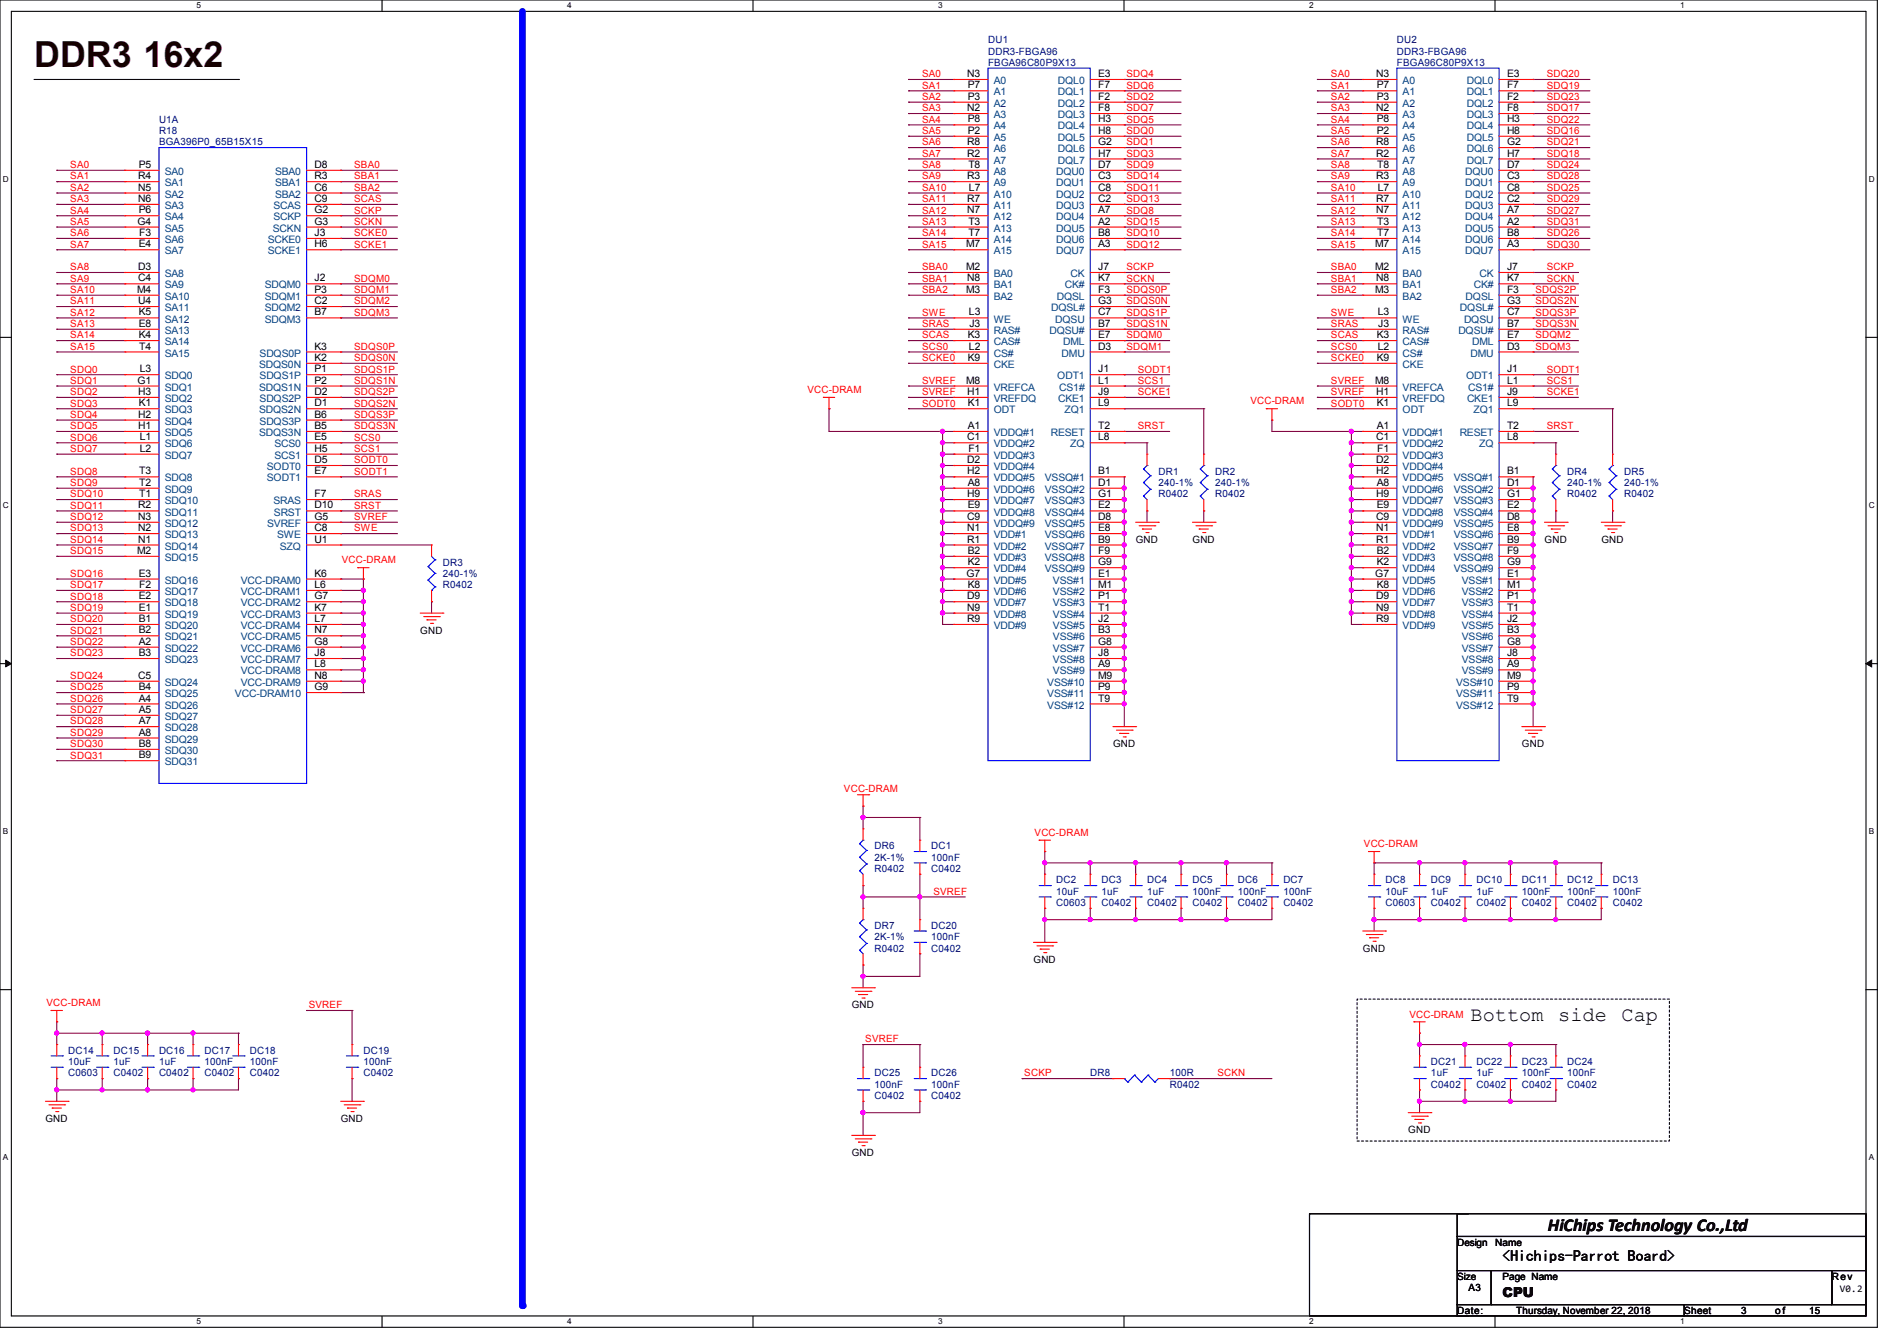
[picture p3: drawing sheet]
<svg xmlns="http://www.w3.org/2000/svg" width="297mm" height="210mm" viewBox="0 0 297 210" stroke-linecap="round" stroke-linejoin="round" font-family="sans-serif">
<defs><g id="words">
<text font-size="5.6" fill="#400000" x="5.3" y="10.5">DDR3 16x2</text>
<g font-size="3.2">
<text x="230.2" y="159.9">Bottom</text>
<text x="244" y="159.9">side</text>
<text x="253.9" y="159.9">Cap</text>
</g>
<text font-size="2.8" x="242.4" y="192.8">HiChips Technology Co.,Ltd</text>
<text font-size="2.5" x="235.2" y="197.5">&lt;Hichips-Parrot Board&gt;</text>
<text font-size="2.1" x="235.2" y="203.1">CPU</text>
<g font-size="1.6" fill="#000080">
<text x="154.7" y="6.8">DU1</text>
<text x="154.7" y="8.6">DDR3-FBGA96</text>
<text x="154.7" y="10.3">FBGA96C80P9X13</text>
<text x="218.7" y="6.8">DU2</text>
<text x="218.7" y="8.6">DDR3-FBGA96</text>
<text x="218.7" y="10.3">FBGA96C80P9X13</text>
<text x="24.9" y="21">R18</text>
<text x="24.9" y="19.2">U1A</text>
<text x="24.9" y="22.8">BGA396P0_65B15X15</text>
<text x="181.4" y="74.3">DR1</text>
<text x="181.4" y="76.1">240-1%</text>
<text x="181.4" y="77.9">R0402</text>
<text x="190.3" y="74.3">DR2</text>
<text x="190.3" y="76.1">240-1%</text>
<text x="190.3" y="77.9">R0402</text>
<text x="245.4" y="74.3">DR4</text>
<text x="245.4" y="76.1">240-1%</text>
<text x="245.4" y="77.9">R0402</text>
<text x="254.3" y="74.3">DR5</text>
<text x="254.3" y="76.1">240-1%</text>
<text x="254.3" y="77.9">R0402</text>
<text x="69.3" y="88.6">DR3</text>
<text x="69.3" y="90.3">240-1%</text>
<text x="69.3" y="92.1">R0402</text>
<text x="136.9" y="133">DR6</text>
<text x="136.9" y="134.8">2K-1%</text>
<text x="136.9" y="136.6">R0402</text>
<text x="145.8" y="133">DC1</text>
<text x="145.8" y="134.8">100nF</text>
<text x="145.8" y="136.6">C0402</text>
<text x="165.4" y="138.3">DC2</text>
<text x="165.4" y="140.1">10uF</text>
<text x="165.4" y="141.9">C0603</text>
<text x="172.5" y="138.3">DC3</text>
<text x="172.5" y="140.1">1uF</text>
<text x="172.5" y="141.9">C0402</text>
<text x="179.6" y="138.3">DC4</text>
<text x="179.6" y="140.1">1uF</text>
<text x="179.6" y="141.9">C0402</text>
<text x="186.7" y="138.3">DC5</text>
<text x="186.7" y="140.1">100nF</text>
<text x="186.7" y="141.9">C0402</text>
<text x="193.8" y="138.3">DC6</text>
<text x="193.8" y="140.1">100nF</text>
<text x="193.8" y="141.9">C0402</text>
<text x="200.9" y="138.3">DC7</text>
<text x="200.9" y="140.1">100nF</text>
<text x="200.9" y="141.9">C0402</text>
<text x="216.9" y="138.3">DC8</text>
<text x="216.9" y="140.1">10uF</text>
<text x="216.9" y="141.9">C0603</text>
<text x="224" y="138.3">DC9</text>
<text x="224" y="140.1">1uF</text>
<text x="224" y="141.9">C0402</text>
<text x="231.2" y="138.3">DC10</text>
<text x="231.2" y="140.1">1uF</text>
<text x="231.2" y="141.9">C0402</text>
<text x="238.3" y="138.3">DC11</text>
<text x="238.3" y="140.1">100nF</text>
<text x="238.3" y="141.9">C0402</text>
<text x="245.4" y="138.3">DC12</text>
<text x="245.4" y="140.1">100nF</text>
<text x="245.4" y="141.9">C0402</text>
<text x="252.5" y="138.3">DC13</text>
<text x="252.5" y="140.1">100nF</text>
<text x="252.5" y="141.9">C0402</text>
<text x="136.9" y="145.5">DR7</text>
<text x="136.9" y="147.2">2K-1%</text>
<text x="136.9" y="149">R0402</text>
<text x="145.8" y="145.5">DC20</text>
<text x="145.8" y="147.2">100nF</text>
<text x="145.8" y="149">C0402</text>
<text x="10.7" y="165">DC14</text>
<text x="10.7" y="166.8">10uF</text>
<text x="17.8" y="165">DC15</text>
<text x="17.8" y="166.8">1uF</text>
<text x="24.9" y="165">DC16</text>
<text x="24.9" y="166.8">1uF</text>
<text x="32" y="165">DC17</text>
<text x="32" y="166.8">100nF</text>
<text x="39.1" y="165">DC18</text>
<text x="39.1" y="166.8">100nF</text>
<text x="56.9" y="165">DC19</text>
<text x="56.9" y="166.8">100nF</text>
<text x="224" y="166.8">DC21</text>
<text x="231.2" y="166.8">DC22</text>
<text x="238.3" y="166.8">DC23</text>
<text x="245.4" y="166.8">DC24</text>
<text x="10.7" y="168.6">C0603</text>
<text x="17.8" y="168.6">C0402</text>
<text x="24.9" y="168.6">C0402</text>
<text x="32" y="168.6">C0402</text>
<text x="39.1" y="168.6">C0402</text>
<text x="56.9" y="168.6">C0402</text>
<text x="136.9" y="168.6">DC25</text>
<text x="136.9" y="170.3">100nF</text>
<text x="136.9" y="172.1">C0402</text>
<text x="145.8" y="168.6">DC26</text>
<text x="145.8" y="170.3">100nF</text>
<text x="145.8" y="172.1">C0402</text>
<text x="170.7" y="168.6">DR8</text>
<text x="183.1" y="168.6">100R</text>
<text x="183.1" y="170.3">R0402</text>
<text x="224" y="168.6">1uF</text>
<text x="224" y="170.3">C0402</text>
<text x="231.2" y="168.6">1uF</text>
<text x="231.2" y="170.3">C0402</text>
<text x="238.3" y="168.6">100nF</text>
<text x="238.3" y="170.3">C0402</text>
<text x="245.4" y="168.6">100nF</text>
<text x="245.4" y="170.3">C0402</text>
</g>
<g font-size="1.6" fill="#f00">
<text x="144.4" y="12.1">SA0</text>
<text x="144.4" y="13.9">SA1</text>
<text x="144.4" y="15.7">SA2</text>
<text x="144.4" y="17.4">SA3</text>
<text x="176.4" y="17.4">SDQ7</text>
<text x="176.4" y="15.7">SDQ2</text>
<text x="176.4" y="13.9">SDQ6</text>
<text x="176.4" y="12.1">SDQ4</text>
<text x="208.4" y="12.1">SA0</text>
<text x="208.4" y="13.9">SA1</text>
<text x="208.4" y="15.7">SA2</text>
<text x="208.4" y="17.4">SA3</text>
<text x="242.2" y="17.4">SDQ17</text>
<text x="242.2" y="15.7">SDQ23</text>
<text x="242.2" y="13.9">SDQ19</text>
<text x="242.2" y="12.1">SDQ20</text>
<text x="144.4" y="19.2">SA4</text>
<text x="144.4" y="21">SA5</text>
<text x="144.4" y="22.8">SA6</text>
<text x="176.4" y="22.8">SDQ1</text>
<text x="176.4" y="21">SDQ0</text>
<text x="176.4" y="19.2">SDQ5</text>
<text x="208.4" y="19.2">SA4</text>
<text x="208.4" y="21">SA5</text>
<text x="208.4" y="22.8">SA6</text>
<text x="242.2" y="22.8">SDQ21</text>
<text x="242.2" y="21">SDQ16</text>
<text x="242.2" y="19.2">SDQ22</text>
<text x="11" y="26.3">SA0</text>
<text x="11" y="28.1">SA1</text>
<text x="11" y="29.9">SA2</text>
<text x="55.5" y="26.3">SBA0</text>
<text x="55.5" y="28.1">SBA1</text>
<text x="55.5" y="29.9">SBA2</text>
<text x="144.4" y="24.6">SA7</text>
<text x="144.4" y="26.3">SA8</text>
<text x="144.4" y="28.1">SA9</text>
<text x="144.4" y="29.9">SA10</text>
<text x="176.4" y="28.1">SDQ14</text>
<text x="176.4" y="26.3">SDQ9</text>
<text x="176.4" y="24.6">SDQ3</text>
<text x="176.4" y="29.9">SDQ11</text>
<text x="208.4" y="24.6">SA7</text>
<text x="208.4" y="26.3">SA8</text>
<text x="208.4" y="28.1">SA9</text>
<text x="208.4" y="29.9">SA10</text>
<text x="242.2" y="28.1">SDQ28</text>
<text x="242.2" y="26.3">SDQ24</text>
<text x="242.2" y="24.6">SDQ18</text>
<text x="242.2" y="29.9">SDQ25</text>
<text x="11" y="31.7">SA3</text>
<text x="11" y="33.4">SA4</text>
<text x="11" y="35.2">SA5</text>
<text x="55.5" y="31.7">SCAS</text>
<text x="55.5" y="33.4">SCKP</text>
<text x="55.5" y="35.2">SCKN</text>
<text x="144.4" y="31.7">SA11</text>
<text x="144.4" y="33.4">SA12</text>
<text x="144.4" y="35.2">SA13</text>
<text x="176.4" y="35.2">SDQ15</text>
<text x="176.4" y="33.4">SDQ8</text>
<text x="176.4" y="31.7">SDQ13</text>
<text x="208.4" y="31.7">SA11</text>
<text x="208.4" y="33.4">SA12</text>
<text x="208.4" y="35.2">SA13</text>
<text x="242.2" y="35.2">SDQ31</text>
<text x="242.2" y="33.4">SDQ27</text>
<text x="242.2" y="31.7">SDQ29</text>
<text x="11" y="37">SA6</text>
<text x="11" y="38.8">SA7</text>
<text x="55.5" y="37">SCKE0</text>
<text x="55.5" y="38.8">SCKE1</text>
<text x="144.4" y="37">SA14</text>
<text x="144.4" y="38.8">SA15</text>
<text x="176.4" y="37">SDQ10</text>
<text x="176.4" y="38.8">SDQ12</text>
<text x="208.4" y="37">SA14</text>
<text x="208.4" y="38.8">SA15</text>
<text x="242.2" y="37">SDQ26</text>
<text x="242.2" y="38.8">SDQ30</text>
<text x="11" y="45.9">SA10</text>
<text x="11" y="47.7">SA11</text>
<text x="11" y="44.1">SA9</text>
<text x="11" y="42.3">SA8</text>
<text x="55.5" y="47.7">SDQM2</text>
<text x="55.5" y="44.1">SDQM0</text>
<text x="55.5" y="45.9">SDQM1</text>
<text x="144.4" y="42.3">SBA0</text>
<text x="144.4" y="44.1">SBA1</text>
<text x="144.4" y="45.9">SBA2</text>
<text x="176.4" y="42.3">SCKP</text>
<text x="176.4" y="44.1">SCKN</text>
<text x="176.4" y="45.9">SDQS0P</text>
<text x="176.4" y="47.7">SDQS0N</text>
<text x="208.4" y="42.3">SBA0</text>
<text x="208.4" y="44.1">SBA1</text>
<text x="208.4" y="45.9">SBA2</text>
<text x="240.4" y="45.9">SDQS2P</text>
<text x="240.4" y="47.7">SDQS2N</text>
<text x="242.2" y="42.3">SCKP</text>
<text x="242.2" y="44.1">SCKN</text>
<text x="11" y="49.4">SA12</text>
<text x="11" y="51.2">SA13</text>
<text x="11" y="53">SA14</text>
<text x="55.5" y="49.4">SDQM3</text>
<text x="144.4" y="49.4">SWE</text>
<text x="144.4" y="53">SCAS</text>
<text x="144.4" y="51.2">SRAS</text>
<text x="176.4" y="49.4">SDQS1P</text>
<text x="176.4" y="51.2">SDQS1N</text>
<text x="176.4" y="53">SDQM0</text>
<text x="208.4" y="49.4">SWE</text>
<text x="208.4" y="53">SCAS</text>
<text x="208.4" y="51.2">SRAS</text>
<text x="240.4" y="49.4">SDQS3P</text>
<text x="240.4" y="51.2">SDQS3N</text>
<text x="240.4" y="53">SDQM2</text>
<text x="11" y="54.8">SA15</text>
<text x="11" y="58.3">SDQ0</text>
<text x="55.5" y="54.8">SDQS0P</text>
<text x="55.5" y="56.6">SDQS0N</text>
<text x="55.5" y="58.3">SDQS1P</text>
<text x="144.4" y="54.8">SCS0</text>
<text x="144.4" y="56.6">SCKE0</text>
<text x="176.4" y="54.8">SDQM1</text>
<text x="178.1" y="58.3">SODT1</text>
<text x="208.4" y="54.8">SCS0</text>
<text x="208.4" y="56.6">SCKE0</text>
<text x="240.4" y="54.8">SDQM3</text>
<text x="242.2" y="58.3">SODT1</text>
<text x="11" y="60.1">SDQ1</text>
<text x="11" y="61.9">SDQ2</text>
<text x="11" y="63.7">SDQ3</text>
<text x="11" y="65.4">SDQ4</text>
<text x="55.5" y="65.4">SDQS3P</text>
<text x="55.5" y="61.9">SDQS2P</text>
<text x="55.5" y="63.7">SDQS2N</text>
<text x="55.5" y="60.1">SDQS1N</text>
<text x="126.4" y="61.6">VCC-DRAM</text>
<text x="144.4" y="60.1">SVREF</text>
<text x="144.4" y="61.9">SVREF</text>
<text x="144.4" y="63.7">SODT0</text>
<text x="178.1" y="60.1">SCS1</text>
<text x="178.1" y="61.9">SCKE1</text>
<text x="195.8" y="63.3">VCC-DRAM</text>
<text x="208.4" y="60.1">SVREF</text>
<text x="208.4" y="61.9">SVREF</text>
<text x="208.4" y="63.7">SODT0</text>
<text x="242.2" y="61.9">SCKE1</text>
<text x="242.2" y="60.1">SCS1</text>
<text x="11" y="67.2">SDQ5</text>
<text x="11" y="69">SDQ6</text>
<text x="11" y="70.8">SDQ7</text>
<text x="55.5" y="70.8">SCS1</text>
<text x="55.5" y="69">SCS0</text>
<text x="55.5" y="67.2">SDQS3N</text>
<text x="178.1" y="67.2">SRST</text>
<text x="242.2" y="67.2">SRST</text>
<text x="11" y="77.9">SDQ10</text>
<text x="11" y="76.1">SDQ9</text>
<text x="11" y="74.3">SDQ8</text>
<text x="55.5" y="77.9">SRAS</text>
<text x="55.5" y="74.3">SODT1</text>
<text x="55.5" y="72.6">SODT0</text>
<text x="11" y="81.4">SDQ12</text>
<text x="11" y="79.7">SDQ11</text>
<text x="11" y="83.2">SDQ13</text>
<text x="55.5" y="79.7">SRST</text>
<text x="55.5" y="83.2">SWE</text>
<text x="55.5" y="81.4">SVREF</text>
<text x="11" y="86.8">SDQ15</text>
<text x="11" y="85">SDQ14</text>
<text x="53.5" y="88.2">VCC-DRAM</text>
<text x="11" y="90.3">SDQ16</text>
<text x="11" y="92.1">SDQ17</text>
<text x="11" y="93.9">SDQ18</text>
<text x="11" y="95.7">SDQ19</text>
<text x="11" y="97.5">SDQ20</text>
<text x="11" y="99.2">SDQ21</text>
<text x="11" y="101">SDQ22</text>
<text x="11" y="102.8">SDQ23</text>
<text x="11" y="106.3">SDQ24</text>
<text x="11" y="108.1">SDQ25</text>
<text x="11" y="109.9">SDQ26</text>
<text x="11" y="111.7">SDQ27</text>
<text x="11" y="113.5">SDQ28</text>
<text x="11" y="115.2">SDQ29</text>
<text x="11" y="117">SDQ30</text>
<text x="11" y="118.8">SDQ31</text>
<text x="132.1" y="124">VCC-DRAM</text>
<text x="162" y="130.9">VCC-DRAM</text>
<text x="213.5" y="132.7">VCC-DRAM</text>
<text x="146.1" y="140.1">SVREF</text>
<text x="7.3" y="157.6">VCC-DRAM</text>
<text x="48.3" y="157.9">SVREF</text>
<text x="220.7" y="159.3">VCC-DRAM</text>
<text x="135.5" y="163.2">SVREF</text>
<text x="160.4" y="168.6">SCKP</text>
<text x="190.6" y="168.6">SCKN</text>
</g>
<g font-size="1.6">
<text x="151.4" y="12.1">N3</text>
<text x="151.4" y="17.4">N2</text>
<text x="151.5" y="13.8">P7</text>
<text x="151.5" y="15.6">P3</text>
<text x="171.9" y="12.1">E3</text>
<text x="171.9" y="13.8">F7</text>
<text x="171.9" y="15.6">F2</text>
<text x="171.9" y="17.4">F8</text>
<text x="215.5" y="12.1">N3</text>
<text x="215.5" y="17.4">N2</text>
<text x="215.5" y="13.8">P7</text>
<text x="215.5" y="15.6">P3</text>
<text x="235.9" y="12.1">E3</text>
<text x="235.9" y="13.8">F7</text>
<text x="235.9" y="15.6">F2</text>
<text x="235.9" y="17.4">F8</text>
<text x="151.4" y="22.7">R8</text>
<text x="151.5" y="19.2">P8</text>
<text x="151.5" y="21">P2</text>
<text x="171.9" y="19.2">H3</text>
<text x="171.9" y="21">H8</text>
<text x="171.9" y="22.7">G2</text>
<text x="215.5" y="22.7">R8</text>
<text x="215.5" y="19.2">P8</text>
<text x="215.5" y="21">P2</text>
<text x="235.9" y="19.2">H3</text>
<text x="235.9" y="21">H8</text>
<text x="235.9" y="22.7">G2</text>
<text x="21.6" y="29.8">N5</text>
<text x="21.6" y="28.1">R4</text>
<text x="21.7" y="26.3">P5</text>
<text x="49.2" y="26.3">D8</text>
<text x="49.2" y="28.1">R3</text>
<text x="49.2" y="29.8">C6</text>
<text x="151.4" y="24.5">R2</text>
<text x="151.4" y="28.1">R3</text>
<text x="151.6" y="26.3">T8</text>
<text x="151.7" y="29.8">L7</text>
<text x="171.9" y="24.5">H7</text>
<text x="171.9" y="26.3">D7</text>
<text x="171.9" y="28.1">C3</text>
<text x="171.9" y="29.8">C8</text>
<text x="215.5" y="24.5">R2</text>
<text x="215.5" y="28.1">R3</text>
<text x="215.6" y="26.3">T8</text>
<text x="215.7" y="29.8">L7</text>
<text x="235.9" y="24.5">H7</text>
<text x="235.9" y="26.3">D7</text>
<text x="235.9" y="28.1">C3</text>
<text x="235.9" y="29.8">C8</text>
<text x="21.5" y="35.2">G4</text>
<text x="21.6" y="31.6">N6</text>
<text x="21.7" y="33.4">P6</text>
<text x="49.2" y="31.6">C9</text>
<text x="49.2" y="33.4">G2</text>
<text x="49.2" y="35.2">G3</text>
<text x="151.4" y="31.6">R7</text>
<text x="151.4" y="33.4">N7</text>
<text x="151.6" y="35.2">T3</text>
<text x="171.9" y="31.6">C2</text>
<text x="171.9" y="33.4">A7</text>
<text x="171.9" y="35.2">A2</text>
<text x="215.5" y="31.6">R7</text>
<text x="215.5" y="33.4">N7</text>
<text x="215.6" y="35.2">T3</text>
<text x="235.9" y="31.6">C2</text>
<text x="235.9" y="33.4">A7</text>
<text x="235.9" y="35.2">A2</text>
<text x="21.7" y="38.7">E4</text>
<text x="21.8" y="37">F3</text>
<text x="49.2" y="37">J3</text>
<text x="49.2" y="38.7">H6</text>
<text x="151.3" y="38.7">M7</text>
<text x="151.6" y="37">T7</text>
<text x="171.9" y="37">B8</text>
<text x="171.9" y="38.7">A3</text>
<text x="215.3" y="38.7">M7</text>
<text x="215.6" y="37">T7</text>
<text x="235.9" y="37">B8</text>
<text x="235.9" y="38.7">A3</text>
<text x="21.5" y="45.8">M4</text>
<text x="21.6" y="47.6">U4</text>
<text x="21.6" y="42.3">D3</text>
<text x="21.6" y="44.1">C4</text>
<text x="49.2" y="44.1">J2</text>
<text x="49.2" y="45.8">P3</text>
<text x="49.2" y="47.6">C2</text>
<text x="151.3" y="42.3">M2</text>
<text x="151.3" y="45.8">M3</text>
<text x="151.4" y="44.1">N8</text>
<text x="171.9" y="42.3">J7</text>
<text x="171.9" y="44.1">K7</text>
<text x="171.9" y="45.8">F3</text>
<text x="171.9" y="47.6">G3</text>
<text x="215.3" y="42.3">M2</text>
<text x="215.3" y="45.8">M3</text>
<text x="215.5" y="44.1">N8</text>
<text x="235.9" y="42.3">J7</text>
<text x="235.9" y="44.1">K7</text>
<text x="235.9" y="45.8">F3</text>
<text x="235.9" y="47.6">G3</text>
<text x="21.7" y="49.4">K5</text>
<text x="21.7" y="51.2">E8</text>
<text x="21.7" y="53">K4</text>
<text x="49.2" y="49.4">B7</text>
<text x="151.5" y="53">K3</text>
<text x="151.7" y="49.4">L3</text>
<text x="151.8" y="51.2">J3</text>
<text x="171.9" y="49.4">C7</text>
<text x="171.9" y="51.2">B7</text>
<text x="171.9" y="53">E7</text>
<text x="215.5" y="53">K3</text>
<text x="215.7" y="49.4">L3</text>
<text x="215.8" y="51.2">J3</text>
<text x="235.9" y="49.4">C7</text>
<text x="235.9" y="51.2">B7</text>
<text x="235.9" y="53">E7</text>
<text x="21.8" y="54.7">T4</text>
<text x="21.9" y="58.3">L3</text>
<text x="49.2" y="56.5">K2</text>
<text x="49.2" y="58.3">P1</text>
<text x="49.2" y="54.7">K3</text>
<text x="151.5" y="56.5">K9</text>
<text x="151.7" y="54.7">L2</text>
<text x="171.9" y="54.7">D3</text>
<text x="171.9" y="58.3">J1</text>
<text x="215.5" y="56.5">K9</text>
<text x="215.7" y="54.7">L2</text>
<text x="235.9" y="54.7">D3</text>
<text x="235.9" y="58.3">J1</text>
<text x="21.5" y="60.1">G1</text>
<text x="21.6" y="61.8">H3</text>
<text x="21.6" y="65.4">H2</text>
<text x="21.7" y="63.6">K1</text>
<text x="49.2" y="60.1">P2</text>
<text x="49.2" y="61.8">D2</text>
<text x="49.2" y="63.6">D1</text>
<text x="49.2" y="65.4">B6</text>
<text x="151.3" y="60.1">M8</text>
<text x="151.4" y="61.8">H1</text>
<text x="151.5" y="63.6">K1</text>
<text x="171.9" y="60.1">L1</text>
<text x="171.9" y="61.8">J9</text>
<text x="171.9" y="63.6">L9</text>
<text x="215.3" y="60.1">M8</text>
<text x="215.5" y="61.8">H1</text>
<text x="215.5" y="63.6">K1</text>
<text x="235.9" y="60.1">L1</text>
<text x="235.9" y="61.8">J9</text>
<text x="235.9" y="63.6">L9</text>
<text x="21.6" y="67.2">H1</text>
<text x="21.9" y="69">L1</text>
<text x="21.9" y="70.7">L2</text>
<text x="49.2" y="67.2">B5</text>
<text x="49.2" y="69">E5</text>
<text x="49.2" y="70.7">H5</text>
<text x="151.4" y="69">C1</text>
<text x="151.5" y="67.2">A1</text>
<text x="151.6" y="70.7">F1</text>
<text x="171.9" y="69">L8</text>
<text x="171.9" y="67.2">T2</text>
<text x="215.5" y="69">C1</text>
<text x="215.5" y="67.2">A1</text>
<text x="215.6" y="70.7">F1</text>
<text x="235.9" y="69">L8</text>
<text x="235.9" y="67.2">T2</text>
<text x="21.8" y="77.9">T1</text>
<text x="21.8" y="74.3">T3</text>
<text x="21.8" y="76.1">T2</text>
<text x="49.2" y="72.5">D5</text>
<text x="49.2" y="74.3">E7</text>
<text x="49.2" y="77.9">F7</text>
<text x="151.4" y="72.5">D2</text>
<text x="151.4" y="74.3">H2</text>
<text x="151.4" y="77.9">H9</text>
<text x="151.5" y="76.1">A8</text>
<text x="171.9" y="74.3">B1</text>
<text x="171.9" y="76.1">D1</text>
<text x="171.9" y="77.9">G1</text>
<text x="215.5" y="72.5">D2</text>
<text x="215.5" y="74.3">H2</text>
<text x="215.5" y="77.9">H9</text>
<text x="215.5" y="76.1">A8</text>
<text x="235.9" y="74.3">B1</text>
<text x="235.9" y="76.1">D1</text>
<text x="235.9" y="77.9">G1</text>
<text x="21.6" y="79.6">R2</text>
<text x="21.6" y="81.4">N3</text>
<text x="21.6" y="83.2">N2</text>
<text x="49.2" y="83.2">C8</text>
<text x="49.2" y="81.4">G5</text>
<text x="49.2" y="79.6">D10</text>
<text x="151.4" y="81.4">C9</text>
<text x="151.4" y="83.2">N1</text>
<text x="151.5" y="79.6">E9</text>
<text x="171.9" y="79.6">E2</text>
<text x="171.9" y="81.4">D8</text>
<text x="171.9" y="83.2">E8</text>
<text x="215.5" y="81.4">C9</text>
<text x="215.5" y="83.2">N1</text>
<text x="215.5" y="79.6">E9</text>
<text x="235.9" y="79.6">E2</text>
<text x="235.9" y="81.4">D8</text>
<text x="235.9" y="83.2">E8</text>
<text x="21.5" y="86.7">M2</text>
<text x="21.6" y="85">N1</text>
<text x="49.2" y="85">U1</text>
<text x="151.4" y="85">R1</text>
<text x="151.5" y="86.7">B2</text>
<text x="151.5" y="88.5">K2</text>
<text x="171.9" y="85">B9</text>
<text x="171.9" y="86.7">F9</text>
<text x="171.9" y="88.5">G9</text>
<text x="177.8" y="85">GND</text>
<text x="186.7" y="85">GND</text>
<text x="215.5" y="85">R1</text>
<text x="215.5" y="86.7">B2</text>
<text x="215.5" y="88.5">K2</text>
<text x="235.9" y="85">B9</text>
<text x="235.9" y="86.7">F9</text>
<text x="235.9" y="88.5">G9</text>
<text x="241.8" y="85">GND</text>
<text x="250.7" y="85">GND</text>
<text x="21.7" y="90.3">E3</text>
<text x="21.7" y="93.9">E2</text>
<text x="21.7" y="95.6">E1</text>
<text x="21.8" y="92.1">F2</text>
<text x="49.2" y="90.3">K6</text>
<text x="49.2" y="92.1">L6</text>
<text x="49.2" y="93.9">G7</text>
<text x="49.2" y="95.6">K7</text>
<text x="151.3" y="90.3">G7</text>
<text x="151.4" y="93.9">D9</text>
<text x="151.4" y="95.6">N9</text>
<text x="151.5" y="92.1">K8</text>
<text x="171.9" y="90.3">E1</text>
<text x="171.9" y="92.1">M1</text>
<text x="171.9" y="93.9">P1</text>
<text x="171.9" y="95.6">T1</text>
<text x="215.3" y="90.3">G7</text>
<text x="215.5" y="93.9">D9</text>
<text x="215.5" y="95.6">N9</text>
<text x="215.5" y="92.1">K8</text>
<text x="235.9" y="90.3">E1</text>
<text x="235.9" y="92.1">M1</text>
<text x="235.9" y="93.9">P1</text>
<text x="235.9" y="95.6">T1</text>
<text x="21.7" y="97.4">B1</text>
<text x="21.7" y="99.2">B2</text>
<text x="21.7" y="101">A2</text>
<text x="49.2" y="97.4">L7</text>
<text x="49.2" y="99.2">N7</text>
<text x="49.2" y="101">G8</text>
<text x="65.8" y="99.2">GND</text>
<text x="151.4" y="97.4">R9</text>
<text x="171.9" y="97.4">J2</text>
<text x="171.9" y="99.2">B3</text>
<text x="171.9" y="101">G8</text>
<text x="215.5" y="97.4">R9</text>
<text x="235.9" y="97.4">J2</text>
<text x="235.9" y="99.2">B3</text>
<text x="235.9" y="101">G8</text>
<text x="21.6" y="106.3">C5</text>
<text x="21.7" y="102.7">B3</text>
<text x="49.2" y="102.7">J8</text>
<text x="49.2" y="104.5">L8</text>
<text x="49.2" y="106.3">N8</text>
<text x="171.9" y="102.7">J8</text>
<text x="171.9" y="104.5">A9</text>
<text x="171.9" y="106.3">M9</text>
<text x="235.9" y="102.7">J8</text>
<text x="235.9" y="104.5">A9</text>
<text x="235.9" y="106.3">M9</text>
<text x="21.7" y="111.6">A5</text>
<text x="21.7" y="109.9">A4</text>
<text x="21.7" y="108.1">B4</text>
<text x="21.7" y="113.4">A7</text>
<text x="49.2" y="108.1">G9</text>
<text x="171.9" y="108.1">P9</text>
<text x="171.9" y="109.9">T9</text>
<text x="235.9" y="108.1">P9</text>
<text x="235.9" y="109.9">T9</text>
<text x="21.7" y="115.2">A8</text>
<text x="21.7" y="117">B8</text>
<text x="21.7" y="118.7">B9</text>
<text x="174.3" y="117">GND</text>
<text x="238.3" y="117">GND</text>
<text x="213.4" y="149">GND</text>
<text x="161.8" y="150.8">GND</text>
<text x="133.4" y="157.9">GND</text>
<text x="7.1" y="175.7">GND</text>
<text x="53.3" y="175.7">GND</text>
<text x="220.5" y="177.5">GND</text>
<text x="133.4" y="181">GND</text>
<text x="228.1" y="195.1">Design</text>
<text x="234.1" y="195.1">Name</text>
<text x="228.1" y="200.4">Size</text>
<text x="229.9" y="202.2">A3</text>
<text x="235.2" y="200.4">Page Name</text>
<text x="286.8" y="200.4">Rev</text>
<text x="288" y="202.4">V0.2</text>
<text x="228.1" y="205.7">Date:</text>
<text x="237.4" y="205.7">Thursday, November 22, 2018</text>
<text x="263.7" y="205.7">Sheet</text>
<text x="272.6" y="205.7">3</text>
<text x="277.9" y="205.7">o f</text>
<text x="283.3" y="205.7">15</text>
</g>
<g font-size="1.6" fill="#004080">
<text x="155.6" y="13.2">A0</text>
<text x="155.6" y="14.9">A1</text>
<text x="155.6" y="16.7">A2</text>
<text x="165.6" y="13.2">DQL0</text>
<text x="165.6" y="14.9">DQL1</text>
<text x="165.6" y="16.7">DQL2</text>
<text x="219.6" y="13.2">A0</text>
<text x="219.6" y="14.9">A1</text>
<text x="219.6" y="16.7">A2</text>
<text x="229.6" y="13.2">DQL0</text>
<text x="229.6" y="14.9">DQL1</text>
<text x="229.6" y="16.7">DQL2</text>
<text x="155.6" y="18.5">A3</text>
<text x="155.6" y="20.3">A4</text>
<text x="155.6" y="22.1">A5</text>
<text x="155.6" y="23.8">A6</text>
<text x="165.6" y="18.5">DQL3</text>
<text x="165.6" y="20.3">DQL4</text>
<text x="165.6" y="22.1">DQL5</text>
<text x="165.6" y="23.8">DQL6</text>
<text x="219.6" y="18.5">A3</text>
<text x="219.6" y="20.3">A4</text>
<text x="219.6" y="22.1">A5</text>
<text x="219.6" y="23.8">A6</text>
<text x="229.6" y="18.5">DQL3</text>
<text x="229.6" y="20.3">DQL4</text>
<text x="229.6" y="22.1">DQL5</text>
<text x="229.6" y="23.8">DQL6</text>
<text x="25.8" y="27.4">SA0</text>
<text x="25.8" y="29.2">SA1</text>
<text x="43.1" y="27.4">SBA0</text>
<text x="43.1" y="29.2">SBA1</text>
<text x="155.6" y="25.6">A7</text>
<text x="155.6" y="27.4">A8</text>
<text x="155.6" y="29.2">A9</text>
<text x="165.4" y="27.4">DQU0</text>
<text x="165.4" y="29.2">DQU1</text>
<text x="165.6" y="25.6">DQL7</text>
<text x="219.6" y="25.6">A7</text>
<text x="219.6" y="27.4">A8</text>
<text x="219.6" y="29.2">A9</text>
<text x="229.4" y="27.4">DQU0</text>
<text x="229.4" y="29.2">DQU1</text>
<text x="229.6" y="25.6">DQL7</text>
<text x="25.8" y="34.5">SA4</text>
<text x="25.8" y="30.9">SA2</text>
<text x="25.8" y="32.7">SA3</text>
<text x="42.8" y="32.7">SCAS</text>
<text x="42.8" y="34.5">SCKP</text>
<text x="43.1" y="30.9">SBA2</text>
<text x="155.6" y="30.9">A10</text>
<text x="155.6" y="32.7">A11</text>
<text x="155.6" y="34.5">A12</text>
<text x="165.4" y="30.9">DQU2</text>
<text x="165.4" y="32.7">DQU3</text>
<text x="165.4" y="34.5">DQU4</text>
<text x="219.6" y="30.9">A10</text>
<text x="219.6" y="32.7">A11</text>
<text x="219.6" y="34.5">A12</text>
<text x="229.4" y="30.9">DQU2</text>
<text x="229.4" y="32.7">DQU3</text>
<text x="229.4" y="34.5">DQU4</text>
<text x="25.8" y="36.3">SA5</text>
<text x="25.8" y="38.1">SA6</text>
<text x="25.8" y="39.8">SA7</text>
<text x="41.9" y="38.1">SCKE0</text>
<text x="41.9" y="39.8">SCKE1</text>
<text x="42.7" y="36.3">SCKN</text>
<text x="155.6" y="36.3">A13</text>
<text x="155.6" y="38.1">A14</text>
<text x="155.6" y="39.8">A15</text>
<text x="165.4" y="36.3">DQU5</text>
<text x="165.4" y="38.1">DQU6</text>
<text x="165.4" y="39.8">DQU7</text>
<text x="219.6" y="36.3">A13</text>
<text x="219.6" y="38.1">A14</text>
<text x="219.6" y="39.8">A15</text>
<text x="229.4" y="36.3">DQU5</text>
<text x="229.4" y="38.1">DQU6</text>
<text x="229.4" y="39.8">DQU7</text>
<text x="25.8" y="46.9">SA10</text>
<text x="25.8" y="43.4">SA8</text>
<text x="25.8" y="45.2">SA9</text>
<text x="41.4" y="45.2">SDQM0</text>
<text x="41.4" y="46.9">SDQM1</text>
<text x="155.6" y="43.4">BA0</text>
<text x="155.6" y="45.2">BA1</text>
<text x="155.6" y="46.9">BA2</text>
<text x="165.5" y="46.9">DQSL</text>
<text x="166.7" y="45.2">CK#</text>
<text x="167.6" y="43.4">CK</text>
<text x="219.6" y="43.4">BA0</text>
<text x="219.6" y="45.2">BA1</text>
<text x="219.6" y="46.9">BA2</text>
<text x="229.5" y="46.9">DQSL</text>
<text x="230.7" y="45.2">CK#</text>
<text x="231.6" y="43.4">CK</text>
<text x="25.8" y="48.7">SA11</text>
<text x="25.8" y="50.5">SA12</text>
<text x="25.8" y="52.3">SA13</text>
<text x="41.4" y="48.7">SDQM2</text>
<text x="41.4" y="50.5">SDQM3</text>
<text x="155.6" y="50.5">WE</text>
<text x="155.6" y="52.3">RAS#</text>
<text x="164.3" y="52.3">DQSU#</text>
<text x="164.6" y="48.7">DQSL#</text>
<text x="165.2" y="50.5">DQSU</text>
<text x="219.6" y="50.5">WE</text>
<text x="219.6" y="52.3">RAS#</text>
<text x="228.3" y="52.3">DQSU#</text>
<text x="228.6" y="48.7">DQSL#</text>
<text x="229.2" y="50.5">DQSU</text>
<text x="25.8" y="59.4">SDQ0</text>
<text x="25.8" y="54.1">SA14</text>
<text x="25.8" y="55.8">SA15</text>
<text x="40.6" y="57.6">SDQS0N</text>
<text x="40.6" y="59.4">SDQS1P</text>
<text x="40.6" y="55.8">SDQS0P</text>
<text x="155.6" y="54.1">CAS#</text>
<text x="155.6" y="55.8">CS#</text>
<text x="155.6" y="57.6">CKE</text>
<text x="165.5" y="59.4">ODT1</text>
<text x="166.2" y="55.8">DMU</text>
<text x="166.5" y="54.1">DML</text>
<text x="219.6" y="54.1">CAS#</text>
<text x="219.6" y="55.8">CS#</text>
<text x="219.6" y="57.6">CKE</text>
<text x="229.6" y="59.4">ODT1</text>
<text x="230.2" y="55.8">DMU</text>
<text x="230.5" y="54.1">DML</text>
<text x="25.8" y="61.2">SDQ1</text>
<text x="25.8" y="63">SDQ2</text>
<text x="25.8" y="64.7">SDQ3</text>
<text x="40.6" y="61.2">SDQS1N</text>
<text x="40.6" y="64.7">SDQS2N</text>
<text x="40.6" y="63">SDQS2P</text>
<text x="155.6" y="61.2">VREFCA</text>
<text x="155.6" y="63">VREFDQ</text>
<text x="155.6" y="64.7">ODT</text>
<text x="165.7" y="63">CKE1</text>
<text x="165.8" y="61.2">CS1#</text>
<text x="166.7" y="64.7">ZQ1</text>
<text x="219.6" y="61.2">VREFCA</text>
<text x="219.6" y="63">VREFDQ</text>
<text x="219.6" y="64.7">ODT</text>
<text x="229.7" y="63">CKE1</text>
<text x="229.8" y="61.2">CS1#</text>
<text x="230.7" y="64.7">ZQ1</text>
<text x="25.8" y="66.5">SDQ4</text>
<text x="25.8" y="68.3">SDQ5</text>
<text x="25.8" y="70.1">SDQ6</text>
<text x="25.8" y="71.8">SDQ7</text>
<text x="40.6" y="68.3">SDQS3N</text>
<text x="40.6" y="66.5">SDQS3P</text>
<text x="43" y="70.1">SCS0</text>
<text x="43" y="71.8">SCS1</text>
<text x="155.6" y="68.3">VDDQ#1</text>
<text x="155.6" y="70.1">VDDQ#2</text>
<text x="155.6" y="71.8">VDDQ#3</text>
<text x="164.5" y="68.3">RESET</text>
<text x="167.6" y="70.1">ZQ</text>
<text x="219.6" y="68.3">VDDQ#1</text>
<text x="219.6" y="70.1">VDDQ#2</text>
<text x="219.6" y="71.8">VDDQ#3</text>
<text x="228.5" y="68.3">RESET</text>
<text x="231.6" y="70.1">ZQ</text>
<text x="25.8" y="75.4">SDQ8</text>
<text x="25.8" y="77.2">SDQ9</text>
<text x="41.8" y="73.6">SODT0</text>
<text x="41.8" y="75.4">SODT1</text>
<text x="155.6" y="73.6">VDDQ#4</text>
<text x="155.6" y="75.4">VDDQ#5</text>
<text x="155.6" y="77.2">VDDQ#6</text>
<text x="163.6" y="75.4">VSSQ#1</text>
<text x="163.6" y="77.2">VSSQ#2</text>
<text x="219.6" y="73.6">VDDQ#4</text>
<text x="219.6" y="75.4">VDDQ#5</text>
<text x="219.6" y="77.2">VDDQ#6</text>
<text x="227.6" y="75.4">VSSQ#1</text>
<text x="227.6" y="77.2">VSSQ#2</text>
<text x="25.8" y="79">SDQ10</text>
<text x="25.8" y="80.7">SDQ11</text>
<text x="25.8" y="82.5">SDQ12</text>
<text x="41.8" y="82.5">SVREF</text>
<text x="42.8" y="79">SRAS</text>
<text x="42.9" y="80.7">SRST</text>
<text x="155.6" y="79">VDDQ#7</text>
<text x="155.6" y="80.7">VDDQ#8</text>
<text x="155.6" y="82.5">VDDQ#9</text>
<text x="163.6" y="79">VSSQ#3</text>
<text x="163.6" y="80.7">VSSQ#4</text>
<text x="163.6" y="82.5">VSSQ#5</text>
<text x="219.6" y="79">VDDQ#7</text>
<text x="219.6" y="80.7">VDDQ#8</text>
<text x="219.6" y="82.5">VDDQ#9</text>
<text x="227.6" y="79">VSSQ#3</text>
<text x="227.6" y="80.7">VSSQ#4</text>
<text x="227.6" y="82.5">VSSQ#5</text>
<text x="25.8" y="84.3">SDQ13</text>
<text x="25.8" y="86.1">SDQ14</text>
<text x="25.8" y="87.8">SDQ15</text>
<text x="43.4" y="84.3">SWE</text>
<text x="43.8" y="86.1">SZQ</text>
<text x="155.6" y="86.1">VDD#2</text>
<text x="155.6" y="84.3">VDD#1</text>
<text x="155.6" y="87.8">VDD#3</text>
<text x="155.6" y="89.6">VDD#4</text>
<text x="163.6" y="84.3">VSSQ#6</text>
<text x="163.6" y="86.1">VSSQ#7</text>
<text x="163.6" y="87.8">VSSQ#8</text>
<text x="163.6" y="89.6">VSSQ#9</text>
<text x="219.6" y="86.1">VDD#2</text>
<text x="219.6" y="84.3">VDD#1</text>
<text x="219.6" y="87.8">VDD#3</text>
<text x="219.6" y="89.6">VDD#4</text>
<text x="227.6" y="84.3">VSSQ#6</text>
<text x="227.6" y="86.1">VSSQ#7</text>
<text x="227.6" y="87.8">VSSQ#8</text>
<text x="227.6" y="89.6">VSSQ#9</text>
<text x="25.8" y="91.4">SDQ16</text>
<text x="25.8" y="93.2">SDQ17</text>
<text x="25.8" y="95">SDQ18</text>
<text x="37.7" y="91.4">VCC-DRAM0</text>
<text x="37.7" y="93.2">VCC-DRAM1</text>
<text x="37.7" y="95">VCC-DRAM2</text>
<text x="155.6" y="91.4">VDD#5</text>
<text x="155.6" y="93.2">VDD#6</text>
<text x="155.6" y="95">VDD#7</text>
<text x="164.9" y="91.4">VSS#1</text>
<text x="164.9" y="93.2">VSS#2</text>
<text x="164.9" y="95">VSS#3</text>
<text x="219.6" y="91.4">VDD#5</text>
<text x="219.6" y="93.2">VDD#6</text>
<text x="219.6" y="95">VDD#7</text>
<text x="228.9" y="91.4">VSS#1</text>
<text x="228.9" y="93.2">VSS#2</text>
<text x="228.9" y="95">VSS#3</text>
<text x="25.8" y="96.7">SDQ19</text>
<text x="25.8" y="98.5">SDQ20</text>
<text x="25.8" y="100.3">SDQ21</text>
<text x="37.7" y="96.7">VCC-DRAM3</text>
<text x="37.7" y="98.5">VCC-DRAM4</text>
<text x="37.7" y="100.3">VCC-DRAM5</text>
<text x="155.6" y="96.7">VDD#8</text>
<text x="155.6" y="98.5">VDD#9</text>
<text x="164.9" y="96.7">VSS#4</text>
<text x="164.9" y="98.5">VSS#5</text>
<text x="164.9" y="100.3">VSS#6</text>
<text x="219.6" y="96.7">VDD#8</text>
<text x="219.6" y="98.5">VDD#9</text>
<text x="228.9" y="96.7">VSS#4</text>
<text x="228.9" y="98.5">VSS#5</text>
<text x="228.9" y="100.3">VSS#6</text>
<text x="25.8" y="102.1">SDQ22</text>
<text x="25.8" y="103.8">SDQ23</text>
<text x="25.8" y="107.4">SDQ24</text>
<text x="37.7" y="102.1">VCC-DRAM6</text>
<text x="37.7" y="103.8">VCC-DRAM7</text>
<text x="37.7" y="105.6">VCC-DRAM8</text>
<text x="37.7" y="107.4">VCC-DRAM9</text>
<text x="164" y="107.4">VSS#10</text>
<text x="164.9" y="102.1">VSS#7</text>
<text x="164.9" y="103.8">VSS#8</text>
<text x="164.9" y="105.6">VSS#9</text>
<text x="228" y="107.4">VSS#10</text>
<text x="228.9" y="102.1">VSS#7</text>
<text x="228.9" y="103.8">VSS#8</text>
<text x="228.9" y="105.6">VSS#9</text>
<text x="25.8" y="112.7">SDQ27</text>
<text x="25.8" y="111">SDQ26</text>
<text x="25.8" y="109.2">SDQ25</text>
<text x="36.8" y="109.2">VCC-DRAM10</text>
<text x="164" y="109.2">VSS#11</text>
<text x="164" y="111">VSS#12</text>
<text x="228" y="109.2">VSS#11</text>
<text x="228" y="111">VSS#12</text>
<text x="25.8" y="114.5">SDQ28</text>
<text x="25.8" y="116.3">SDQ29</text>
<text x="25.8" y="118.1">SDQ30</text>
<text x="25.8" y="119.8">SDQ31</text>
</g>
<g font-size="1.3">
<text x="30.8" y="1.3">5</text>
<text x="88.8" y="1.3">4</text>
<text x="146.9" y="1.3">3</text>
<text x="205" y="1.3">2</text>
<text x="263.1" y="1.3">1</text>
<text x=".5" y="28.4">D</text>
<text x="292.6" y="28.4">D</text>
<text x=".5" y="79.5">C</text>
<text x="292.6" y="79.5">C</text>
<text x=".5" y="130.6">B</text>
<text x="292.6" y="130.6">B</text>
<text x=".5" y="181.7">A</text>
<text x="292.6" y="181.7">A</text>
<text x="30.8" y="207.4">5</text>
<text x="88.8" y="207.4">4</text>
<text x="146.9" y="207.4">3</text>
<text x="205" y="207.4">2</text>
<text x="263.1" y="207.4">1</text>
</g>
</g></defs>
<path d="M0 0h293.9v207.9h-293.9zM1.8 1.8h290.3v204.3h-290.3z" fill="none" stroke="#000" stroke-width=".17"/>
<g fill="#fff">
<path d="M30.8 .2h.7v1.4h-.7z"/>
<path d="M30.8 206.2h.7v1.4h-.7z"/>
</g>
<path d="M59.8 0v1.8M59.8 206.1v1.8" fill="none" stroke="#000" stroke-width=".17"/>
<g fill="#fff">
<path d="M88.8 .2h.7v1.4h-.7z"/>
<path d="M88.8 206.2h.7v1.4h-.7z"/>
</g>
<path d="M117.9 0v1.8M117.9 206.1v1.8" fill="none" stroke="#000" stroke-width=".17"/>
<g fill="#fff">
<path d="M146.9 .2h.7v1.4h-.7z"/>
<path d="M146.9 206.2h.7v1.4h-.7z"/>
</g>
<path d="M176 0v1.8M176 206.1v1.8" fill="none" stroke="#000" stroke-width=".17"/>
<g fill="#fff">
<path d="M205 .2h.7v1.4h-.7z"/>
<path d="M205 206.2h.7v1.4h-.7z"/>
</g>
<path d="M234.1 0v1.8M234.1 206.1v1.8" fill="none" stroke="#000" stroke-width=".17"/>
<g fill="#fff">
<path d="M263.1 .2h.6v1.4h-.6z"/>
<path d="M263.1 206.2h.6v1.4h-.6z"/>
<path d="M.5 27.3h.9v1.4h-.9z"/>
<path d="M292.6 27.3h.9v1.4h-.9z"/>
<path d="M.5 78.4h.9v1.4h-.9z"/>
<path d="M292.6 78.4h.9v1.4h-.9z"/>
</g>
<path d="M0 52.8h1.8M292.1 52.8h1.8" fill="none" stroke="#000" stroke-width=".17"/>
<g fill="#fff">
<path d="M.5 129.5h.8v1.4h-.8z"/>
<path d="M292.6 129.5h.8v1.4h-.8z"/>
</g>
<path d="M0 103.9h1.8M292.1 103.9h1.8" fill="none" stroke="#000" stroke-width=".17"/>
<path d="M.9 103.4l.9 .5-.9 .5zM292.1 103.9l.9-.5v1z" fill="#000" stroke="#000" stroke-width=".16"/>
<g fill="#fff">
<path d="M.5 180.5h.8v1.4h-.8z"/>
<path d="M292.6 180.5h.8v1.4h-.8z"/>
</g>
<path d="M0 155h1.8M292.1 155h1.8" fill="none" stroke="#000" stroke-width=".17"/>
<path d="M81.8 1.8v202.7" fill="none" stroke="#00f" stroke-width="1.1"/>
<circle cx="81.8" cy="204.5" r=".53" fill="#00f"/>
<path d="M5.3 12.4h32M37.3 12.4h.1M228.1 190.1h64v3.5h-64zM228.1 193.6h64v5.4h-64zM228.1 199h5.4v5.3h-5.4zM229.9 190.1h-24.9v16h24.9M233.5 199h53.3v5.3h-53.3zM286.8 199h5.3v5.3h-5.3zM228.1 204.3h35.6v1.8h-35.6zM263.7 204.3h28.4v1.8h-28.4z" fill="none" stroke="#000" stroke-width=".17"/>
<path d="M212.5 156.5h48.9v22.2h-48.9z" fill="none" stroke="#000" stroke-width=".17" stroke-dasharray=".3 .3"/>
<g fill="none" stroke="#800040" stroke-width=".17">
<path d="M142.2 12.4h.1M142.2 14.2h.1M142.2 16h.1M142.2 17.8h.1M142.2 19.6h.1M142.2 12.4h7.2M142.2 14.2h7.2M142.2 16h7.2M142.2 17.8h7.2M142.2 19.6h7.2M176 17.8h.1M176 16h.1"/>
<path d="M176 14.2h.1M176 12.4h.1M176 19.6h.1M176 12.4h8.9M176 14.2h8.9M176 16h8.9M176 17.8h8.9M176 19.6h8.9M206.2 12.4h.1M206.2 14.2h.1M206.2 16h.1M206.2 17.8h.1"/>
<path d="M206.2 19.6h.1M206.2 12.4h7.2M206.2 14.2h7.2M206.2 16h7.2M206.2 17.8h7.2M206.2 19.6h7.2M240 17.8h.1M240 16h.1M240 14.2h.1M240 12.4h.1M240 19.6h.1M240 12.4h8.9"/>
<path d="M240 14.2h8.9M240 16h8.9M240 17.8h8.9M240 19.6h8.9M8.9 26.7h.1M8.9 28.4h.1M8.9 30.2h.1M8.9 32h.1M8.9 33.8h.1M8.9 35.6h.1M8.9 37.3h.1M8.9 39.1h.1"/>
<path d="M8.9 26.7h10.7M8.9 28.4h10.7M8.9 30.2h10.7M8.9 32h10.7M8.9 33.8h10.7M8.9 35.6h10.7M8.9 37.3h10.7M8.9 39.1h10.7M53.3 26.7h.1M53.3 28.4h.1M53.3 30.2h.1M53.3 32h.1"/>
<path d="M53.3 33.8h.1M53.3 35.6h.1M53.3 37.3h.1M53.3 39.1h.1M53.3 26.7h8.9M53.3 28.4h8.9M53.3 30.2h8.9M53.3 32h8.9M53.3 33.8h8.9M53.3 35.6h8.9M53.3 37.3h8.9M53.3 39.1h8.9"/>
<path d="M142.2 21.3h.1M142.2 23.1h.1M142.2 24.9h.1M142.2 26.7h.1M142.2 28.4h.1M142.2 30.2h.1M142.2 32h.1M142.2 33.8h.1M142.2 35.6h.1M142.2 37.3h.1M142.2 39.1h.1M142.2 21.3h7.2"/>
<path d="M142.2 23.1h7.2M142.2 24.9h7.2M142.2 26.7h7.2M142.2 28.4h7.2M142.2 30.2h7.2M142.2 32h7.2M142.2 33.8h7.2M142.2 35.6h7.2M142.2 37.3h7.2M142.2 39.1h7.2M176 28.4h.1M176 26.7h.1"/>
<path d="M176 24.9h.1M176 23.1h.1M176 21.3h.1M176 37.3h.1M176 35.6h.1M176 33.8h.1M176 32h.1M176 30.2h.1M176 39.1h.1M176 21.3h8.9M176 23.1h8.9M176 24.9h8.9"/>
<path d="M176 26.7h8.9M176 28.4h8.9M176 30.2h8.9M176 32h8.9M176 33.8h8.9M176 35.6h8.9M176 37.3h8.9M176 39.1h8.9M206.2 21.3h.1M206.2 23.1h.1M206.2 24.9h.1M206.2 26.7h.1"/>
<path d="M206.2 28.4h.1M206.2 30.2h.1M206.2 32h.1M206.2 33.8h.1M206.2 35.6h.1M206.2 37.3h.1M206.2 39.1h.1M206.2 21.3h7.2M206.2 23.1h7.2M206.2 24.9h7.2M206.2 26.7h7.2M206.2 28.4h7.2"/>
<path d="M206.2 30.2h7.2M206.2 32h7.2M206.2 33.8h7.2M206.2 35.6h7.2M206.2 37.3h7.2M206.2 39.1h7.2M240 28.4h.1M240 26.7h.1M240 24.9h.1M240 23.1h.1M240 21.3h.1M240 37.3h.1"/>
<path d="M240 35.6h.1M240 33.8h.1M240 32h.1M240 30.2h.1M240 39.1h.1M240 21.3h8.9M240 23.1h8.9M240 24.9h8.9M240 26.7h8.9M240 28.4h8.9M240 30.2h8.9M240 32h8.9"/>
<path d="M240 33.8h8.9M240 35.6h8.9M240 37.3h8.9M240 39.1h8.9M8.9 46.2h.1M8.9 48h.1M8.9 49.8h.1M8.9 51.6h.1M8.9 53.3h.1M8.9 55.1h.1M8.9 44.4h.1M8.9 42.7h.1"/>
<path d="M8.9 58.7h.1M8.9 42.7h10.7M8.9 44.4h10.7M8.9 46.2h10.7M8.9 49.8h10.7M8.9 53.3h10.7M8.9 51.6h10.7M8.9 55.1h10.7M8.9 48h10.7M8.9 58.7h10.7M53.3 55.1h.1M53.3 56.9h.1"/>
<path d="M53.3 58.7h.1M53.3 48h.1M53.3 49.8h.1M53.3 44.4h.1M53.3 46.2h.1M53.3 44.4h8.9M53.3 46.2h8.9M53.3 49.8h8.9M53.3 55.1h8.9M53.3 56.9h8.9M53.3 48h8.9M53.3 58.7h8.9"/>
<path d="M142.2 42.7h.1M142.2 44.4h.1M142.2 46.2h.1M142.2 49.8h.1M142.2 53.3h.1M142.2 51.6h.1M142.2 55.1h.1M142.2 56.9h.1M142.2 42.7h7.2M142.2 44.4h7.2M142.2 46.2h7.2M142.2 49.8h7.2"/>
<path d="M142.2 53.3h7.2M142.2 51.6h7.2M142.2 55.1h7.2M142.2 56.9h7.2M176 42.7h.1M176 44.4h.1M176 46.2h.1M176 48h.1M176 49.8h.1M176 51.6h.1M176 53.3h.1M176 55.1h.1"/>
<path d="M176 58.7h.1M176 42.7h7.1M176 44.4h7.1M176 46.2h7.1M176 49.8h7.1M176 53.3h7.1M176 51.6h7.1M176 55.1h7.1M176 48h7.1M176 58.7h7.1M206.2 42.7h.1M206.2 44.4h.1"/>
<path d="M206.2 46.2h.1M206.2 49.8h.1M206.2 53.3h.1M206.2 51.6h.1M206.2 55.1h.1M206.2 56.9h.1M206.2 42.7h7.2M206.2 44.4h7.2M206.2 46.2h7.2M206.2 49.8h7.2M206.2 53.3h7.2M206.2 51.6h7.2"/>
<path d="M206.2 55.1h7.2M206.2 56.9h7.2M240 42.7h.1M240 44.4h.1M240 58.7h.1M240 49.8h.1M240 51.6h.1M240 46.2h.1M240 48h.1M240 53.3h.1M240 55.1h.1M240 42.7h7.1"/>
<path d="M240 44.4h7.1M240 46.2h7.1M240 49.8h7.1M240 53.3h7.1M240 51.6h7.1M240 55.1h7.1M240 48h7.1M240 58.7h7.1M8.9 78.2h.1M8.9 76.5h.1M8.9 74.7h.1M8.9 60.5h.1"/>
<path d="M8.9 62.2h.1M8.9 64h.1M8.9 65.8h.1M8.9 67.6h.1M8.9 69.3h.1M8.9 71.1h.1M8.9 69.3h10.7M8.9 64h10.7M8.9 60.5h10.7M8.9 62.2h10.7M8.9 67.6h10.7M8.9 78.2h10.7"/>
<path d="M8.9 76.5h10.7M8.9 74.7h10.7M8.9 65.8h10.7M8.9 71.1h10.7M53.3 78.2h.1M53.3 74.7h.1M53.3 71.1h.1M53.3 69.3h.1M53.3 72.9h.1M53.3 65.8h.1M53.3 67.6h.1M53.3 62.2h.1"/>
<path d="M53.3 64h.1M53.3 60.5h.1M53.3 69.3h8.9M53.3 64h8.9M53.3 60.5h8.9M53.3 62.2h8.9M53.3 67.6h8.9M53.3 78.2h8.9M53.3 74.7h8.9M53.3 65.8h8.9M53.3 71.1h8.9M53.3 72.9h8.9"/>
<path d="M129.8 64h.1M129.8 64v3.6h19.6M142.2 60.5h.1M142.2 62.2h.1M142.2 64h.1M142.2 64h7.2M142.2 60.5h7.2M142.2 62.2h7.2M147.6 74.7h.1M147.6 69.3h.1M147.6 76.5h.1M147.6 72.9h.1"/>
<path d="M147.6 71.1h.1M147.6 67.6h.1M147.6 69.3h1.8M147.6 67.6v30.2h1.8M147.6 78.2h1.8M147.6 76.5h1.8M147.6 74.7h1.8M147.6 71.1h1.8M147.6 72.9h1.8M149.4 71.1h.1M149.4 72.9h.1M149.4 74.7h.1"/>
<path d="M149.4 76.5h.1M149.4 78.2h.1M176 69.3h.1M176 74.7h.1M176 78.2h.1M176 76.5h.1M176 64h.1M176 60.5h.1M176 62.2h.1M176 67.6h.1M176 69.3h3.6M176 74.7v39.1"/>
<path d="M176 64h12.5M176 60.5h7.1M176 62.2h7.1M176 67.6h7.1M179.6 69.3h.1M179.6 69.3v1.8M188.5 64h.1M188.5 64v7.1M199.1 65.8h.1M199.1 65.8v1.8h14.3M206.2 60.5h.1M206.2 62.2h.1"/>
<path d="M206.2 64h.1M206.2 64h7.2M206.2 60.5h7.2M206.2 62.2h7.2M211.6 67.6h.1M211.6 69.3h.1M211.6 76.5h.1M211.6 78.2h.1M211.6 72.9h.1M211.6 74.7h.1M211.6 69.3h1.8M211.6 67.6v30.2h1.8"/>
<path d="M211.6 78.2h1.8M211.6 76.5h1.8M211.6 74.7h1.8M211.6 71.1h1.8M211.6 72.9h1.8M213.4 67.6h.1M213.4 69.3h.1M213.4 71.1h.1M213.4 74.7h.1M213.4 78.2h.1M240 69.3h.1M240 74.7h.1"/>
<path d="M240 78.2h.1M240 76.5h.1M240 64h.1M240 62.2h.1M240 60.5h.1M240 67.6h.1M240 69.3h3.6M240 74.7v39.1M240 64h12.5M240 60.5h7.1M240 62.2h7.1M240 67.6h7.1"/>
<path d="M243.6 69.3h.1M243.6 69.3v1.8M252.5 64h.1M252.5 64v7.1M8.9 81.8h.1M8.9 80h.1M8.9 87.1h.1M8.9 85.3h.1M8.9 83.6h.1M8.9 90.7h.1M8.9 92.5h.1M8.9 94.2h.1"/>
<path d="M8.9 96h.1M8.9 97.8h.1M8.9 99.6h.1M8.9 81.8h10.7M8.9 80h10.7M8.9 87.1h10.7M8.9 85.3h10.7M8.9 83.6h10.7M8.9 90.7h10.7M8.9 92.5h10.7M8.9 94.2h10.7M8.9 96h10.7"/>
<path d="M8.9 97.8h10.7M8.9 99.6h10.7M53.3 85.3h.1M53.3 92.5h.1M53.3 90.7h.1M53.3 94.2h.1M53.3 96h.1M53.3 97.8h.1M53.3 99.6h.1M53.3 80h.1M53.3 83.6h.1M53.3 81.8h.1"/>
<path d="M53.3 81.8h8.9M53.3 80h8.9M53.3 85.3h14.3M53.3 83.6h8.9M53.3 90.7h3.6M53.3 92.5h3.6M53.3 94.2h3.6M53.3 96h3.6M53.3 97.8h3.6M53.3 99.6h3.6M56.9 90.7h.1M56.9 97.8h.1"/>
<path d="M56.9 99.6h.1M56.9 92.5h.1M56.9 96h.1M56.9 90.7v17.8M67.6 94.2h.1M67.6 94.2v1.8M147.6 88.9h.1M147.6 81.8h.1M147.6 96h.1M147.6 90.7h.1M147.6 80h.1M147.6 85.3h.1"/>
<path d="M147.6 94.2h.1M147.6 87.1h.1M147.6 81.8h1.8M147.6 80h1.8M147.6 87.1h1.8M147.6 85.3h1.8M147.6 83.6h1.8M147.6 90.7h1.8M147.6 92.5h1.8M147.6 94.2h1.8M147.6 96h1.8M147.6 88.9h1.8"/>
<path d="M149.4 81.8h.1M149.4 83.6h.1M149.4 87.1h.1M149.4 90.7h.1M149.4 92.5h.1M149.4 96h.1M149.4 97.8h.1M176 80h.1M176 81.8h.1M176 88.9h.1M176 99.6h.1M176 96h.1"/>
<path d="M176 87.1h.1M176 94.2h.1M176 85.3h.1M176 92.5h.1M176 83.6h.1M176 90.7h.1M176 97.8h.1M179.6 80h.1M179.6 80v1.8M188.5 80h.1M188.5 80v1.8M211.6 87.1h.1"/>
<path d="M211.6 81.8h.1M211.6 96h.1M211.6 90.7h.1M211.6 88.9h.1M211.6 94.2h.1M211.6 83.6h.1M211.6 81.8h1.8M211.6 80h1.8M211.6 87.1h1.8M211.6 85.3h1.8M211.6 83.6h1.8M211.6 90.7h1.8"/>
<path d="M211.6 92.5h1.8M211.6 94.2h1.8M211.6 96h1.8M211.6 88.9h1.8M213.4 80h.1M213.4 83.6h.1M213.4 85.3h.1M213.4 88.9h.1M213.4 90.7h.1M213.4 92.5h.1M213.4 96h.1M213.4 97.8h.1"/>
<path d="M240 80h.1M240 81.8h.1M240 88.9h.1M240 99.6h.1M240 96h.1M240 87.1h.1M240 94.2h.1M240 85.3h.1M240 92.5h.1M240 83.6h.1M240 90.7h.1M240 97.8h.1"/>
<path d="M243.6 80h.1M243.6 80v1.8M252.5 80h.1M252.5 80v1.8M8.9 108.5h.1M8.9 110.2h.1M8.9 112h.1M8.9 113.8h.1M8.9 115.6h.1M8.9 117.3h.1M8.9 119.1h.1M8.9 101.3h.1"/>
<path d="M8.9 103.1h.1M8.9 106.7h.1M8.9 108.5h10.7M8.9 110.2h10.7M8.9 112h10.7M8.9 113.8h10.7M8.9 115.6h10.7M8.9 117.3h10.7M8.9 119.1h10.7M8.9 101.3h10.7M8.9 103.1h10.7M8.9 106.7h10.7"/>
<path d="M53.3 101.3h.1M53.3 103.1h.1M53.3 104.9h.1M53.3 108.5h3.6M53.3 101.3h3.6M53.3 103.1h3.6M53.3 106.7h3.6M53.3 104.9h3.6M56.9 101.3h.1M56.9 103.1h.1M56.9 108.5h.1M56.9 106.7h.1"/>
<path d="M176 108.5h.1M176 106.7h.1M176 104.9h.1M176 103.1h.1M176 110.2h.1M176 101.3h.1M240 108.5h.1M240 106.7h.1M240 104.9h.1M240 103.1h.1M240 110.2h.1M240 101.3h.1"/>
<path d="M135.1 138.7h.1M135.1 128h.1M135.1 126.2h.1M135.1 126.2v3.6M135.1 138.7v3.5M135.1 128h8.9M144 136.9h.1M144 128h.1M144 128v3.6M144 136.9v7.1M163.6 135.1h.1M163.6 133.3h.1"/>
<path d="M163.6 135.1h35.5M163.6 133.3v3.6M170.7 135.1h.1M170.7 135.1v1.8M177.8 135.1h.1M177.8 135.1v1.8M184.9 135.1h.1M184.9 135.1v1.8M192 135.1h.1M192 135.1v1.8M199.1 135.1h.1M199.1 135.1v1.8"/>
<path d="M215.1 135.1h.1M215.1 135.1h35.6M215.1 135.1v1.8M222.2 135.1h.1M222.2 135.1v1.8M229.4 135.1h.1M229.4 135.1v1.8M236.5 135.1h.1M236.5 135.1v1.8M243.6 135.1h.1M243.6 135.1v1.8M250.7 135.1h.1"/>
<path d="M250.7 135.1v1.8M48 158.2h.1M48 158.2h7.1M55.1 158.2h.1M55.1 158.2v5.4M135.1 140.5h.1M135.1 151.1h.1M135.1 152.9h.1M135.1 151.1v3.6M135.1 140.5h16M144 140.5h.1M144 149.4h.1"/>
<path d="M144 149.4v3.5h-8.9M163.6 144h.1M163.6 142.2h.1M163.6 142.2v5.4M170.7 144h.1M170.7 142.2h.1M170.7 142.2v1.8M177.8 144h.1M177.8 142.2h.1M177.8 142.2v1.8M184.9 144h.1M184.9 142.2h.1"/>
<path d="M184.9 142.2v1.8M192 144h.1M192 142.2h.1M192 142.2v1.8M199.1 142.2h.1M199.1 142.2v1.8h-35.5M215.1 144h.1M215.1 142.2h.1M215.1 142.2v3.6M222.2 144h.1M222.2 142.2h.1M222.2 142.2v1.8"/>
<path d="M229.4 144h.1M229.4 142.2h.1M229.4 142.2v1.8M236.5 144h.1M236.5 142.2h.1M236.5 142.2v1.8M243.6 144h.1M243.6 142.2h.1M243.6 142.2v1.8M250.7 142.2h.1M250.7 142.2v1.8h-35.6M8.9 170.7h.1"/>
<path d="M8.9 161.8h.1M8.9 168.9h.1M8.9 160h.1M8.9 161.8h28.4M8.9 160v3.6M8.9 168.9v3.6M16 170.7h.1M16 161.8h.1M16 168.9h.1M16 161.8v1.8M16 168.9v1.8M23.1 161.8h.1"/>
<path d="M23.1 170.7h.1M23.1 168.9h.1M23.1 161.8v1.8M23.1 168.9v1.8M30.2 170.7h.1M30.2 161.8h.1M30.2 168.9h.1M30.2 161.8v1.8M30.2 168.9v1.8M37.3 168.9h.1M37.3 161.8h.1M37.3 161.8v1.8"/>
<path d="M37.3 168.9v1.8h-28.4M55.1 168.9h.1M55.1 168.9v3.6M135.1 174.2h.1M135.1 163.6h.1M135.1 172.5h.1M135.1 163.6v3.5M135.1 172.5v5.3M135.1 163.6h8.9M144 163.6h.1M144 172.5h.1M144 163.6v3.5"/>
<path d="M144 172.5v1.7h-8.9M160 168.9h.1M160 168.9h14.2M183.1 168.9h.1M183.1 168.9h16M222.2 172.5h.1M222.2 163.6h.1M222.2 161.8h.1M222.2 170.7h.1M222.2 161.8v3.6M222.2 170.7v3.5M222.2 163.6h21.4"/>
<path d="M229.4 163.6h.1M229.4 172.5h.1M229.4 170.7h.1M229.4 163.6v1.8M229.4 170.7v1.8M236.5 172.5h.1M236.5 163.6h.1M236.5 170.7h.1M236.5 163.6v1.8M236.5 170.7v1.8M243.6 170.7h.1M243.6 163.6h.1"/>
<path d="M243.6 163.6v1.8M243.6 170.7v1.8h-21.4"/>
</g>
<g fill="#f0f" stroke="#f0f" stroke-width=".17">
<circle cx="222.2" cy="144" r=".32"/>
<circle cx="215.1" cy="144" r=".32"/>
<circle cx="229.3" cy="144" r=".32"/>
<circle cx="229.3" cy="135.1" r=".32"/>
<circle cx="243.6" cy="144" r=".32"/>
<circle cx="236.5" cy="144" r=".32"/>
<circle cx="243.6" cy="135.1" r=".32"/>
<circle cx="236.5" cy="135.1" r=".32"/>
<circle cx="222.2" cy="135.1" r=".32"/>
<circle cx="177.8" cy="144" r=".32"/>
<circle cx="177.8" cy="135.1" r=".32"/>
<circle cx="192" cy="135.1" r=".32"/>
<circle cx="184.9" cy="135.1" r=".32"/>
<circle cx="135.1" cy="140.4" r=".32"/>
<circle cx="144" cy="140.4" r=".32"/>
<circle cx="170.7" cy="135.1" r=".32"/>
<circle cx="163.6" cy="135.1" r=".32"/>
<circle cx="236.5" cy="172.4" r=".32"/>
<circle cx="222.2" cy="163.6" r=".32"/>
<circle cx="222.2" cy="172.4" r=".32"/>
<circle cx="229.3" cy="172.4" r=".32"/>
<circle cx="236.5" cy="163.6" r=".32"/>
<circle cx="229.3" cy="163.6" r=".32"/>
<circle cx="211.6" cy="71.1" r=".32"/>
<circle cx="211.6" cy="69.3" r=".32"/>
<circle cx="211.6" cy="90.7" r=".32"/>
<circle cx="211.6" cy="76.4" r=".32"/>
<circle cx="211.6" cy="88.9" r=".32"/>
<circle cx="211.6" cy="80" r=".32"/>
<circle cx="211.6" cy="78.2" r=".32"/>
<circle cx="211.6" cy="92.4" r=".32"/>
<circle cx="211.6" cy="94.2" r=".32"/>
<circle cx="211.6" cy="85.3" r=".32"/>
<circle cx="211.6" cy="83.5" r=".32"/>
<circle cx="240" cy="83.5" r=".32"/>
<circle cx="240" cy="81.8" r=".32"/>
<circle cx="240" cy="108.4" r=".32"/>
<circle cx="240" cy="88.9" r=".32"/>
<circle cx="240" cy="96" r=".32"/>
<circle cx="240" cy="106.7" r=".32"/>
<circle cx="240" cy="104.9" r=".32"/>
<circle cx="240" cy="87.1" r=".32"/>
<circle cx="240" cy="85.3" r=".32"/>
<circle cx="240" cy="94.2" r=".32"/>
<circle cx="240" cy="92.4" r=".32"/>
<circle cx="240" cy="103.1" r=".32"/>
<circle cx="240" cy="110.2" r=".32"/>
<circle cx="240" cy="90.7" r=".32"/>
<circle cx="240" cy="101.3" r=".32"/>
<circle cx="240" cy="99.5" r=".32"/>
<circle cx="240" cy="97.8" r=".32"/>
<circle cx="240" cy="76.4" r=".32"/>
<circle cx="240" cy="80" r=".32"/>
<circle cx="240" cy="78.2" r=".32"/>
<circle cx="176" cy="83.5" r=".32"/>
<circle cx="176" cy="81.8" r=".32"/>
<circle cx="176" cy="101.3" r=".32"/>
<circle cx="176" cy="99.5" r=".32"/>
<circle cx="176" cy="97.8" r=".32"/>
<circle cx="176" cy="108.4" r=".32"/>
<circle cx="176" cy="88.9" r=".32"/>
<circle cx="176" cy="87.1" r=".32"/>
<circle cx="176" cy="96" r=".32"/>
<circle cx="176" cy="106.7" r=".32"/>
<circle cx="176" cy="104.9" r=".32"/>
<circle cx="176" cy="94.2" r=".32"/>
<circle cx="176" cy="92.4" r=".32"/>
<circle cx="176" cy="103.1" r=".32"/>
<circle cx="176" cy="110.2" r=".32"/>
<circle cx="176" cy="85.3" r=".32"/>
<circle cx="176" cy="90.7" r=".32"/>
<circle cx="176" cy="80" r=".32"/>
<circle cx="176" cy="78.2" r=".32"/>
<circle cx="176" cy="76.4" r=".32"/>
<circle cx="211.6" cy="67.5" r=".32"/>
<circle cx="56.9" cy="94.2" r=".32"/>
<circle cx="56.9" cy="92.4" r=".32"/>
<circle cx="56.9" cy="96" r=".32"/>
<circle cx="56.9" cy="97.8" r=".32"/>
<circle cx="56.9" cy="99.5" r=".32"/>
<circle cx="56.9" cy="101.3" r=".32"/>
<circle cx="56.9" cy="103.1" r=".32"/>
<circle cx="56.9" cy="104.9" r=".32"/>
<circle cx="56.9" cy="106.7" r=".32"/>
<circle cx="8.9" cy="170.7" r=".32"/>
<circle cx="8.9" cy="161.8" r=".32"/>
<circle cx="23.1" cy="161.8" r=".32"/>
<circle cx="16" cy="161.8" r=".32"/>
<circle cx="30.2" cy="161.8" r=".32"/>
<circle cx="23.1" cy="170.7" r=".32"/>
<circle cx="30.2" cy="170.7" r=".32"/>
<circle cx="16" cy="170.7" r=".32"/>
<circle cx="135.1" cy="128" r=".32"/>
<circle cx="135.1" cy="152.9" r=".32"/>
<circle cx="135.1" cy="174.2" r=".32"/>
<circle cx="170.7" cy="144" r=".32"/>
<circle cx="163.6" cy="144" r=".32"/>
<circle cx="192" cy="144" r=".32"/>
<circle cx="184.9" cy="144" r=".32"/>
<circle cx="147.6" cy="67.5" r=".32"/>
<circle cx="147.6" cy="71.1" r=".32"/>
<circle cx="147.6" cy="69.3" r=".32"/>
<circle cx="147.6" cy="72.9" r=".32"/>
<circle cx="147.6" cy="74.7" r=".32"/>
<circle cx="147.6" cy="76.4" r=".32"/>
<circle cx="147.6" cy="78.2" r=".32"/>
<circle cx="147.6" cy="81.8" r=".32"/>
<circle cx="147.6" cy="80" r=".32"/>
<circle cx="147.6" cy="83.5" r=".32"/>
<circle cx="147.6" cy="87.1" r=".32"/>
<circle cx="147.6" cy="85.3" r=".32"/>
<circle cx="147.6" cy="90.7" r=".32"/>
<circle cx="147.6" cy="88.9" r=".32"/>
<circle cx="147.6" cy="92.4" r=".32"/>
<circle cx="147.6" cy="96" r=".32"/>
<circle cx="147.6" cy="94.2" r=".32"/>
<circle cx="211.6" cy="72.9" r=".32"/>
<circle cx="211.6" cy="74.7" r=".32"/>
<circle cx="211.6" cy="81.8" r=".32"/>
<circle cx="211.6" cy="87.1" r=".32"/>
<circle cx="211.6" cy="96" r=".32"/>
</g>
<g fill="none" stroke="#f00" stroke-width=".17">
<path d="M149.4 12.4h.1M149.4 14.2h.1M149.4 16h.1M149.4 17.8h.1M149.4 19.6h.1M149.4 12.4h5.3M149.4 14.2h5.3M149.4 16h5.3M149.4 17.8h5.3M149.4 19.6h5.3M170.7 12.4h5.3M170.7 14.2h5.3"/>
<path d="M170.7 16h5.3M170.7 17.8h5.3M170.7 19.6h5.3M176 12.4h.1M176 14.2h.1M176 16h.1M176 17.8h.1M176 19.6h.1M213.4 12.4h.1M213.4 14.2h.1M213.4 16h.1M213.4 17.8h.1"/>
<path d="M213.4 19.6h.1M213.4 12.4h5.3M213.4 14.2h5.3M213.4 16h5.3M213.4 17.8h5.3M213.4 19.6h5.3M234.7 12.4h5.3M234.7 14.2h5.3M234.7 16h5.3M234.7 17.8h5.3M234.7 19.6h5.3M240 12.4h.1"/>
<path d="M240 14.2h.1M240 16h.1M240 17.8h.1M240 19.6h.1M19.6 33.8h.1M19.6 35.6h.1M19.6 37.3h.1M19.6 39.1h.1M19.6 30.2h.1M19.6 32h.1M19.6 26.7h.1M19.6 28.4h.1"/>
<path d="M19.6 26.7h5.3M19.6 28.4h5.3M19.6 30.2h5.3M19.6 32h5.3M19.6 33.8h5.3M19.6 35.6h5.3M19.6 37.3h5.3M19.6 39.1h5.3M48 26.7h5.3M48 28.4h5.3M48 30.2h5.3M48 32h5.3"/>
<path d="M48 33.8h5.3M48 35.6h5.3M48 37.3h5.3M48 39.1h5.3M53.3 26.7h.1M53.3 28.4h.1M53.3 30.2h.1M53.3 32h.1M53.3 33.8h.1M53.3 35.6h.1M53.3 37.3h.1M53.3 39.1h.1"/>
<path d="M149.4 21.3h.1M149.4 23.1h.1M149.4 24.9h.1M149.4 26.7h.1M149.4 28.4h.1M149.4 30.2h.1M149.4 32h.1M149.4 33.8h.1M149.4 35.6h.1M149.4 37.3h.1M149.4 39.1h.1M149.4 21.3h5.3"/>
<path d="M149.4 23.1h5.3M149.4 24.9h5.3M149.4 26.7h5.3M149.4 28.4h5.3M149.4 30.2h5.3M149.4 32h5.3M149.4 33.8h5.3M149.4 35.6h5.3M149.4 37.3h5.3M149.4 39.1h5.3M170.7 21.3h5.3M170.7 23.1h5.3"/>
<path d="M170.7 24.9h5.3M170.7 26.7h5.3M170.7 28.4h5.3M170.7 30.2h5.3M170.7 32h5.3M170.7 33.8h5.3M170.7 35.6h5.3M170.7 37.3h5.3M170.7 39.1h5.3M176 21.3h.1M176 23.1h.1M176 24.9h.1"/>
<path d="M176 26.7h.1M176 28.4h.1M176 30.2h.1M176 32h.1M176 33.8h.1M176 35.6h.1M176 37.3h.1M176 39.1h.1M213.4 21.3h.1M213.4 23.1h.1M213.4 24.9h.1M213.4 26.7h.1"/>
<path d="M213.4 28.4h.1M213.4 30.2h.1M213.4 32h.1M213.4 33.8h.1M213.4 35.6h.1M213.4 37.3h.1M213.4 39.1h.1M213.4 21.3h5.3M213.4 23.1h5.3M213.4 24.9h5.3M213.4 26.7h5.3M213.4 28.4h5.3"/>
<path d="M213.4 30.2h5.3M213.4 32h5.3M213.4 33.8h5.3M213.4 35.6h5.3M213.4 37.3h5.3M213.4 39.1h5.3M234.7 21.3h5.3M234.7 23.1h5.3M234.7 24.9h5.3M234.7 26.7h5.3M234.7 28.4h5.3M234.7 30.2h5.3"/>
<path d="M234.7 32h5.3M234.7 33.8h5.3M234.7 35.6h5.3M234.7 37.3h5.3M234.7 39.1h5.3M240 21.3h.1M240 23.1h.1M240 24.9h.1M240 26.7h.1M240 28.4h.1M240 30.2h.1M240 32h.1"/>
<path d="M240 33.8h.1M240 35.6h.1M240 37.3h.1M240 39.1h.1M19.6 58.7h.1M19.6 46.2h.1M19.6 48h.1M19.6 49.8h.1M19.6 51.6h.1M19.6 53.3h.1M19.6 55.1h.1M19.6 42.7h.1"/>
<path d="M19.6 44.4h.1M19.6 42.7h5.3M19.6 44.4h5.3M19.6 46.2h5.3M19.6 49.8h5.3M19.6 51.6h5.3M19.6 53.3h5.3M19.6 55.1h5.3M19.6 48h5.3M19.6 58.7h5.3M48 44.4h5.3M48 46.2h5.3"/>
<path d="M48 49.8h5.3M48 55.1h5.3M48 56.9h5.3M48 48h5.3M48 58.7h5.3M53.3 56.9h.1M53.3 58.7h.1M53.3 44.4h.1M53.3 46.2h.1M53.3 48h.1M53.3 49.8h.1M53.3 55.1h.1"/>
<path d="M149.4 42.7h.1M149.4 44.4h.1M149.4 46.2h.1M149.4 49.8h.1M149.4 51.6h.1M149.4 53.3h.1M149.4 55.1h.1M149.4 56.9h.1M149.4 42.7h5.3M149.4 44.4h5.3M149.4 46.2h5.3M149.4 49.8h5.3"/>
<path d="M149.4 51.6h5.3M149.4 53.3h5.3M149.4 55.1h5.3M149.4 56.9h5.3M170.7 42.7h5.3M170.7 44.4h5.3M170.7 46.2h5.3M170.7 49.8h5.3M170.7 51.6h5.3M170.7 53.3h5.3M170.7 55.1h5.3M170.7 48h5.3"/>
<path d="M170.7 58.7h5.3M176 42.7h.1M176 44.4h.1M176 46.2h.1M176 48h.1M176 49.8h.1M176 51.6h.1M176 53.3h.1M176 55.1h.1M176 58.7h.1M213.4 42.7h.1M213.4 44.4h.1"/>
<path d="M213.4 46.2h.1M213.4 49.8h.1M213.4 51.6h.1M213.4 53.3h.1M213.4 55.1h.1M213.4 56.9h.1M213.4 42.7h5.3M213.4 44.4h5.3M213.4 46.2h5.3M213.4 49.8h5.3M213.4 51.6h5.3M213.4 53.3h5.3"/>
<path d="M213.4 55.1h5.3M213.4 56.9h5.3M234.7 42.7h5.3M234.7 44.4h5.3M234.7 46.2h5.3M234.7 49.8h5.3M234.7 51.6h5.3M234.7 53.3h5.3M234.7 55.1h5.3M234.7 48h5.3M234.7 58.7h5.3M240 42.7h.1"/>
<path d="M240 44.4h.1M240 46.2h.1M240 48h.1M240 49.8h.1M240 51.6h.1M240 53.3h.1M240 55.1h.1M240 58.7h.1M19.6 60.5h.1M19.6 78.2h.1M19.6 62.2h.1M19.6 64h.1"/>
<path d="M19.6 65.8h.1M19.6 67.6h.1M19.6 69.3h.1M19.6 71.1h.1M19.6 74.7h.1M19.6 76.5h.1M19.6 64h5.3M19.6 62.2h5.3M19.6 60.5h5.3M19.6 67.6h5.3M19.6 69.3h5.3M19.6 71.1h5.3"/>
<path d="M19.6 74.7h5.3M19.6 76.5h5.3M19.6 78.2h5.3M19.6 65.8h5.3M48 64h5.3M48 62.2h5.3M48 60.5h5.3M48 67.6h5.3M48 69.3h5.3M48 71.1h5.3M48 72.9h5.3M48 74.7h5.3"/>
<path d="M48 78.2h5.3M48 65.8h5.3M53.3 60.5h.1M53.3 62.2h.1M53.3 64h.1M53.3 65.8h.1M53.3 67.6h.1M53.3 72.9h.1M53.3 74.7h.1M53.3 78.2h.1M53.3 69.3h.1M53.3 71.1h.1"/>
<path d="M128.9 62.2h.1M128.9 62.2h1.8M129.8 64h.1M129.8 62.2v1.8M149.4 60.5h.1M149.4 62.2h.1M149.4 64h.1M149.4 67.6h.1M149.4 69.3h.1M149.4 71.1h.1M149.4 72.9h.1M149.4 74.7h.1"/>
<path d="M149.4 76.5h.1M149.4 78.2h.1M149.4 64h5.3M149.4 62.2h5.3M149.4 60.5h5.3M149.4 67.6h5.3M149.4 69.3h5.3M149.4 71.1h5.3M149.4 72.9h5.3M149.4 74.7h5.3M149.4 76.5h5.3M149.4 78.2h5.3"/>
<path d="M170.7 64h5.3M170.7 62.2h5.3M170.7 60.5h5.3M170.7 67.6h5.3M170.7 69.3h5.3M170.7 74.7h5.3M170.7 76.5h5.3M170.7 78.2h5.3M176 74.7h.1M176 76.5h.1M176 78.2h.1M176 60.5h.1"/>
<path d="M176 62.2h.1M176 64h.1M176 69.3h.1M176 67.6h.1M179.6 71.1h.1M179.6 71.1v1.8M179.6 78.2v1.8M188.5 71.1h.1M188.5 71.1v1.8M188.5 78.2v1.8M198.2 64h.1M198.2 64h1.8"/>
<path d="M199.1 65.8h.1M199.1 64v1.8M213.4 60.5h.1M213.4 62.2h.1M213.4 64h.1M213.4 67.6h.1M213.4 69.3h.1M213.4 71.1h.1M213.4 72.9h.1M213.4 74.7h.1M213.4 76.5h.1M213.4 78.2h.1"/>
<path d="M213.4 64h5.3M213.4 62.2h5.3M213.4 60.5h5.3M213.4 67.6h5.3M213.4 69.3h5.3M213.4 71.1h5.3M213.4 72.9h5.3M213.4 74.7h5.3M213.4 76.5h5.3M213.4 78.2h5.3M234.7 64h5.3M234.7 62.2h5.3"/>
<path d="M234.7 60.5h5.3M234.7 67.6h5.3M234.7 69.3h5.3M234.7 74.7h5.3M234.7 76.5h5.3M234.7 78.2h5.3M240 74.7h.1M240 76.5h.1M240 78.2h.1M240 60.5h.1M240 62.2h.1M240 64h.1"/>
<path d="M240 69.3h.1M240 67.6h.1M243.6 71.1h.1M243.6 71.1v1.8M243.6 78.2v1.8M252.5 71.1h.1M252.5 71.1v1.8M252.5 78.2v1.8M19.6 80h.1M19.6 81.8h.1M19.6 83.6h.1M19.6 85.3h.1"/>
<path d="M19.6 87.1h.1M19.6 90.7h.1M19.6 92.5h.1M19.6 94.2h.1M19.6 96h.1M19.6 97.8h.1M19.6 99.6h.1M19.6 81.8h5.3M19.6 96h5.3M19.6 80h5.3M19.6 85.3h5.3M19.6 83.6h5.3"/>
<path d="M19.6 87.1h5.3M19.6 90.7h5.3M19.6 92.5h5.3M19.6 94.2h5.3M19.6 97.8h5.3M19.6 99.6h5.3M48 81.8h5.3M48 96h5.3M48 80h5.3M48 85.3h5.3M48 83.6h5.3M48 90.7h5.3"/>
<path d="M48 92.5h5.3M48 94.2h5.3M48 97.8h5.3M48 99.6h5.3M53.3 83.6h.1M53.3 81.8h.1M53.3 80h.1M53.3 85.3h.1M53.3 90.7h.1M53.3 92.5h.1M53.3 94.2h.1M53.3 96h.1"/>
<path d="M53.3 97.8h.1M53.3 99.6h.1M56 88.9h.1M56 88.9h1.8M56.9 90.7h.1M56.9 88.9v1.8M65.8 96h3.5M66.3 96.6h2.5M66.8 97.1h.1M66.8 97.1h1.5M67.4 97.6h.3M67.6 85.3h.1"/>
<path d="M67.6 94.2h.1M67.6 85.3v1.8M67.6 92.5v1.7M67.7 97.6h.1M68.8 96.6h.1M69.3 96h.1M149.4 80h.1M149.4 81.8h.1M149.4 85.3h.1M149.4 83.6h.1M149.4 87.1h.1M149.4 88.9h.1"/>
<path d="M149.4 90.7h.1M149.4 92.5h.1M149.4 94.2h.1M149.4 96h.1M149.4 97.8h.1M149.4 81.8h5.3M149.4 96h5.3M149.4 88.9h5.3M149.4 80h5.3M149.4 85.3h5.3M149.4 83.6h5.3M149.4 87.1h5.3"/>
<path d="M149.4 90.7h5.3M149.4 92.5h5.3M149.4 94.2h5.3M149.4 97.8h5.3M170.7 81.8h5.3M170.7 96h5.3M170.7 88.9h5.3M170.7 80h5.3M170.7 85.3h5.3M170.7 83.6h5.3M170.7 87.1h5.3M170.7 90.7h5.3"/>
<path d="M170.7 92.5h5.3M170.7 94.2h5.3M170.7 97.8h5.3M170.7 99.6h5.3M176 80h.1M176 81.8h.1M176 83.6h.1M176 85.3h.1M176 87.1h.1M176 88.9h.1M176 90.7h.1M176 92.5h.1"/>
<path d="M176 94.2h.1M176 96h.1M176 97.8h.1M176 99.6h.1M177.8 81.8h3.6M178.4 82.3h2.4M178.9 82.8h.1M178.9 82.8h1.4M179.4 83.4h.3M179.6 80h.1M179.7 83.4h.1M180.8 82.3h.1"/>
<path d="M181.4 81.8h.1M186.7 81.8h3.5M187.2 82.3h2.5M187.7 82.8h.1M187.7 82.8h1.5M188.3 83.4h.3M188.5 80h.1M188.6 83.4h.1M189.7 82.3h.1M190.2 81.8h.1M213.4 80h.1M213.4 81.8h.1"/>
<path d="M213.4 85.3h.1M213.4 83.6h.1M213.4 87.1h.1M213.4 88.9h.1M213.4 90.7h.1M213.4 92.5h.1M213.4 94.2h.1M213.4 96h.1M213.4 97.8h.1M213.4 81.8h5.3M213.4 96h5.3M213.4 88.9h5.3"/>
<path d="M213.4 80h5.3M213.4 85.3h5.3M213.4 83.6h5.3M213.4 87.1h5.3M213.4 90.7h5.3M213.4 92.5h5.3M213.4 94.2h5.3M213.4 97.8h5.3M234.7 81.8h5.3M234.7 96h5.3M234.7 88.9h5.3M234.7 80h5.3"/>
<path d="M234.7 85.3h5.3M234.7 83.6h5.3M234.7 87.1h5.3M234.7 90.7h5.3M234.7 92.5h5.3M234.7 94.2h5.3M234.7 97.8h5.3M234.7 99.6h5.3M240 80h.1M240 81.8h.1M240 83.6h.1M240 85.3h.1"/>
<path d="M240 87.1h.1M240 88.9h.1M240 90.7h.1M240 92.5h.1M240 94.2h.1M240 96h.1M240 97.8h.1M240 99.6h.1M241.8 81.8h3.6M242.4 82.3h2.4M242.9 82.8h.1M242.9 82.8h1.4"/>
<path d="M243.4 83.4h.4M243.6 80h.1M243.8 83.4h.1M244.8 82.3h.1M245.4 81.8h.1M250.7 81.8h3.6M251.2 82.3h2.5M251.8 82.8h.1M251.8 82.8h1.4M252.3 83.4h.3M252.5 80h.1M252.6 83.4h.1"/>
<path d="M253.7 82.3h.1M254.3 81.8h.1M19.6 101.3h.1M19.6 103.1h.1M19.6 112h.1M19.6 110.2h.1M19.6 108.5h.1M19.6 106.7h.1M19.6 113.8h.1M19.6 115.6h.1M19.6 117.3h.1M19.6 119.1h.1"/>
<path d="M19.6 113.8h5.3M19.6 101.3h5.3M19.6 103.1h5.3M19.6 106.7h5.3M19.6 108.5h5.3M19.6 110.2h5.3M19.6 112h5.3M19.6 115.6h5.3M19.6 117.3h5.3M19.6 119.1h5.3M48 101.3h5.3M48 103.1h5.3"/>
<path d="M48 104.9h5.3M48 106.7h5.3M48 108.5h5.3M53.3 101.3h.1M53.3 103.1h.1M53.3 104.9h.1M53.3 106.7h.1M53.3 108.5h.1M170.7 101.3h5.3M170.7 103.1h5.3M170.7 104.9h5.3M170.7 106.7h5.3"/>
<path d="M170.7 108.5h5.3M170.7 110.2h5.3M174.2 113.8h3.6M174.8 114.3h2.4M175.3 114.9h.1M175.3 114.9h1.4M175.9 115.4h.3M176 101.3h.1M176 103.1h.1M176 104.9h.1M176 106.7h.1M176 108.5h.1"/>
<path d="M176 110.2h.1M176.2 115.4h.1M177.2 114.3h.1M177.8 113.8h.1M234.7 101.3h5.3M234.7 103.1h5.3M234.7 104.9h5.3M234.7 106.7h5.3M234.7 108.5h5.3M234.7 110.2h5.3M238.3 113.8h3.5M238.8 114.3h2.5"/>
<path d="M239.3 114.9h.1M239.3 114.9h1.4M239.9 115.4h.3M240 101.3h.1M240 103.1h.1M240 104.9h.1M240 106.7h.1M240 108.5h.1M240 110.2h.1M240.2 115.4h.1M241.3 114.3h.1M241.8 113.8h.1"/>
<path d="M134.2 124.5h1.8M135.1 126.2h.1M135.1 138.7h.1M135.1 129.8h.1M135.1 124.5v1.7M135.1 129.8v1.8M135.1 136.9v1.8M136 124.5h.1M144 136.9h.1M144 131.6h.1M144 131.6v1.7M144 135.1v1.8"/>
<path d="M162.7 131.6h.1M162.7 131.6h1.8M163.6 133.3h.1M163.6 136.9h.1M163.6 131.6v1.7M163.6 136.9v1.8M170.7 136.9h.1M170.7 136.9v1.8M177.8 136.9h.1M177.8 136.9v1.8M184.9 136.9h.1M184.9 136.9v1.8"/>
<path d="M192 136.9h.1M192 136.9v1.8M199.1 136.9h.1M199.1 136.9v1.8M214.2 133.3h.1M214.2 133.3h1.8M215.1 135.1h.1M215.1 136.9h.1M215.1 133.3v1.8M215.1 136.9v1.8M222.2 136.9h.1M222.2 136.9v1.8"/>
<path d="M229.4 136.9h.1M229.4 136.9v1.8M236.5 136.9h.1M236.5 136.9v1.8M243.6 136.9h.1M243.6 136.9v1.8M250.7 136.9h.1M250.7 136.9v1.8M8 158.2h.1M8 158.2h1.8M8.9 158.2v1.8M133.3 154.7h3.6"/>
<path d="M133.9 155.2h2.5M134.4 155.7h.1M134.4 155.7h1.4M135 156.3h.3M135.1 151.1h.1M135.1 142.2h.1M135.1 142.2v1.8M135.1 149.4v1.7M135.3 156.3h.1M136.4 155.2h.1M136.9 154.7h.1M144 149.4h.1"/>
<path d="M144 144h.1M144 144v1.8M144 147.6v1.8M161.8 147.6h3.6M162.3 148.1h2.5M162.9 148.6h.1M162.9 148.6h1.4M163.4 149.2h.3M163.6 142.2h.1M163.6 140.5v1.7M163.7 149.2h.1M164.8 148.1h.1"/>
<path d="M165.4 147.6h.1M170.7 142.2h.1M170.7 140.5v1.7M177.8 142.2h.1M177.8 140.5v1.7M184.9 142.2h.1M184.9 140.5v1.7M192 142.2h.1M192 140.5v1.7M199.1 142.2h.1M199.1 140.5v1.7M213.4 145.8h3.5"/>
<path d="M213.9 146.3h2.5M214.4 146.9h.1M214.4 146.9h1.5M215 147.4h.3M215.1 142.2h.1M215.1 140.5v1.7M215.3 147.4h.1M216.4 146.3h.1M216.9 145.8h.1M222.2 142.2h.1M222.2 140.5v1.7M229.4 142.2h.1"/>
<path d="M229.4 140.5v1.7M236.5 142.2h.1M236.5 140.5v1.7M243.6 142.2h.1M243.6 140.5v1.7M250.7 142.2h.1M250.7 140.5v1.7M7.1 172.5h3.6M7.7 173h2.4M8.2 173.5h.1M8.2 173.5h1.4M8.7 174.1h.4"/>
<path d="M8.9 160h.1M8.9 168.9h.1M8.9 163.6h.1M8.9 163.6v1.8M8.9 167.1v1.8M9.1 174.1h.1M10.1 173h.1M10.7 172.5h.1M16 168.9h.1M16 163.6h.1M16 163.6v1.8M16 167.1v1.8"/>
<path d="M23.1 168.9h.1M23.1 163.6h.1M23.1 163.6v1.8M23.1 167.1v1.8M30.2 168.9h.1M30.2 163.6h.1M30.2 163.6v1.8M30.2 167.1v1.8M37.3 168.9h.1M37.3 163.6h.1M37.3 163.6v1.8M37.3 167.1v1.8"/>
<path d="M53.3 172.5h3.6M53.9 173h2.4M54.4 173.5h.1M54.4 173.5h1.4M54.9 174.1h.4M55.1 168.9h.1M55.1 163.6h.1M55.1 163.6v1.8M55.1 167.1v1.8M55.3 174.1h.1M56.3 173h.1M56.9 172.5h.1"/>
<path d="M133.3 177.8h3.6M133.9 178.4h2.5M134.4 178.9h.1M134.4 178.9h1.4M135 179.4h.3M135.1 172.5h.1M135.1 167.1h.1M135.1 167.1v1.8M135.1 170.7v1.8M135.3 179.4h.1M136.4 178.4h.1M136.9 177.8h.1"/>
<path d="M144 172.5h.1M144 167.1h.1M144 167.1v1.8M144 170.7v1.8M174.2 168.9h.1M174.2 168.9h1.8M181.4 168.9h1.7M183.1 168.9h.1M220.5 174.2h3.5M221 174.8h2.5M221.4 160h.1M221.4 160h1.7"/>
<path d="M221.5 175.3h.1M221.5 175.3h1.5M222.1 175.9h.3M222.2 161.8h.1M222.2 170.7h.1M222.2 165.4h.1M222.2 160v1.8M222.2 165.4v1.7M222.2 168.9v1.8M222.4 175.9h.1M223.5 174.8h.1M224 174.2h.1"/>
<path d="M229.4 170.7h.1M229.4 165.4h.1M229.4 165.4v1.7M229.4 168.9v1.8M236.5 170.7h.1M236.5 165.4h.1M236.5 165.4v1.7M236.5 168.9v1.8M243.6 170.7h.1M243.6 165.4h.1M243.6 165.4v1.7M243.6 168.9v1.8"/>
</g>
<g fill="none" stroke="#00f" stroke-width=".17">
<path d="M154.7 10.7h16v108.4h-16zM218.7 10.7h16v108.4h-16zM24.9 23.1h23.1v99.6h-23.1zM179 77.7h.1M179 75.6h.1M179 73.4h.1M179 77.7l.6 .5M179 75.6l1.1 1M179 73.4l1.1 1.1M179.6 72.9h.1M179.6 72.9l-.6 .5M180.1 76.6h.1"/>
<path d="M180.1 74.5h.1M180.1 76.6l-1.1 1.1M180.1 74.5l-1.1 1.1M187.9 77.7h.1M187.9 75.6h.1M187.9 73.4h.1M187.9 77.7l.6 .5M187.9 75.6l1.1 1M187.9 73.4l1.1 1.1M188.5 72.9h.1M188.5 72.9l-.6 .5M189 76.6h.1"/>
<path d="M189 74.5h.1M189 76.6l-1.1 1.1M189 74.5l-1.1 1.1M243 77.7h.1M243 75.6h.1M243 73.4h.1M243 77.7l.6 .5M243 75.6l1.1 1M243 73.4l1.1 1.1M243.6 72.9h.1M243.6 72.9l-.6 .5M244.1 76.6h.1"/>
<path d="M244.1 74.5h.1M244.1 76.6l-1.1 1.1M244.1 74.5l-1.1 1.1M251.9 77.7h.1M251.9 75.6h.1M251.9 73.4h.1M251.9 77.7l.6 .5M251.9 75.6l1.1 1M251.9 73.4l1.1 1.1M252.5 72.9h.1M252.5 72.9l-.6 .5M253 76.6h.1"/>
<path d="M253 74.5h.1M253 76.6l-1.1 1.1M253 74.5l-1.1 1.1M67 88.7h.1M67 90.8h.1M67 88.7l1.1 1.1M67 90.8l1.1 1.1M67.6 92.5h.1M67.6 87.1l.5 .6M68.1 87.7h.1M68.1 89.8h.1M68.1 91.9h.1"/>
<path d="M68.1 87.7l-1.1 1M68.1 89.8l-1.1 1M68.1 91.9l-.5 .6M134.6 136.4h.1M134.6 134.2h.1M134.6 132.1h.1M134.6 136.4l.5 .5M134.6 134.2l1.1 1.1M134.6 132.1l1.1 1.1M135.1 131.6h.1M135.1 131.6l-.5 .5M135.7 135.3h.1"/>
<path d="M135.7 133.2h.1M135.7 135.3l-1.1 1.1M135.7 133.2l-1.1 1M143.1 135.1h1.8M143.1 133.3h1.8M144.9 135.1h.1M144.9 133.3h.1M162.7 138.7h1.8M164.5 138.7h.1M169.8 138.7h1.8M171.6 138.7h.1M176.9 138.7h1.8"/>
<path d="M178.7 138.7h.1M184 138.7h1.8M185.8 138.7h.1M191.1 138.7h1.8M192.9 138.7h.1M198.2 138.7h1.8M200 138.7h.1M214.2 138.7h1.8M216 138.7h.1M221.4 138.7h1.7M223.1 138.7h.1M228.5 138.7h1.8"/>
<path d="M230.3 138.7h.1M235.6 138.7h1.8M237.4 138.7h.1M242.7 138.7h1.8M244.5 138.7h.1M249.8 138.7h1.8M251.6 138.7h.1M134.6 148.8h.1M134.6 146.7h.1M134.6 144.6h.1M134.6 148.8l.5 .6M134.6 146.7l1.1 1"/>
<path d="M134.6 144.6l1.1 1M135.1 144h.1M135.1 144l-.5 .6M135.7 147.7h.1M135.7 145.6h.1M135.7 147.7l-1.1 1.1M135.7 145.6l-1.1 1.1M143.1 147.6h1.8M143.1 145.8h1.8M144.9 147.6h.1M144.9 145.8h.1M162.7 140.5h1.8"/>
<path d="M164.5 140.5h.1M169.8 140.5h1.8M171.6 140.5h.1M176.9 140.5h1.8M178.7 140.5h.1M184 140.5h1.8M185.8 140.5h.1M191.1 140.5h1.8M192.9 140.5h.1M198.2 140.5h1.8M200 140.5h.1M214.2 140.5h1.8"/>
<path d="M216 140.5h.1M221.4 140.5h1.7M223.1 140.5h.1M228.5 140.5h1.8M230.3 140.5h.1M235.6 140.5h1.8M237.4 140.5h.1M242.7 140.5h1.8M244.5 140.5h.1M249.8 140.5h1.8M251.6 140.5h.1M8 167.1h1.8"/>
<path d="M8 165.4h1.8M9.8 167.1h.1M9.8 165.4h.1M15.1 167.1h1.8M15.1 165.4h1.8M16.9 167.1h.1M16.9 165.4h.1M22.2 167.1h1.8M22.2 165.4h1.8M24 167.1h.1M24 165.4h.1M29.3 167.1h1.8"/>
<path d="M29.3 165.4h1.8M31.1 167.1h.1M31.1 165.4h.1M36.4 167.1h1.8M36.4 165.4h1.8M38.2 167.1h.1M38.2 165.4h.1M54.2 167.1h1.8M54.2 165.4h1.8M56 167.1h.1M56 165.4h.1M134.2 168.9h1.8"/>
<path d="M134.2 170.7h1.8M136 170.7h.1M136 168.9h.1M143.1 168.9h1.8M143.1 170.7h1.8M144.9 170.7h.1M144.9 168.9h.1M176 168.9h.1M176 168.9l.6 .6M176.6 169.5h.1M177.6 168.4h.1M177.6 168.4l1.1 1.1"/>
<path d="M177.6 168.4l-1 1.1M178.7 169.5h.1M179.7 168.4h.1M179.7 168.4l1.1 1.1M179.7 168.4l-1 1.1M180.8 169.5h.1M181.4 168.9l-.6 .6M221.4 168.9h1.7M221.4 167.1h1.7M223.1 168.9h.1M223.1 167.1h.1M228.5 168.9h1.8"/>
<path d="M228.5 167.1h1.8M230.3 168.9h.1M230.3 167.1h.1M235.6 168.9h1.8M235.6 167.1h1.8M237.4 168.9h.1M237.4 167.1h.1M242.7 168.9h1.8M242.7 167.1h1.8M244.5 168.9h.1M244.5 167.1h.1"/>
</g>
<use href="#words"/>
</svg>
